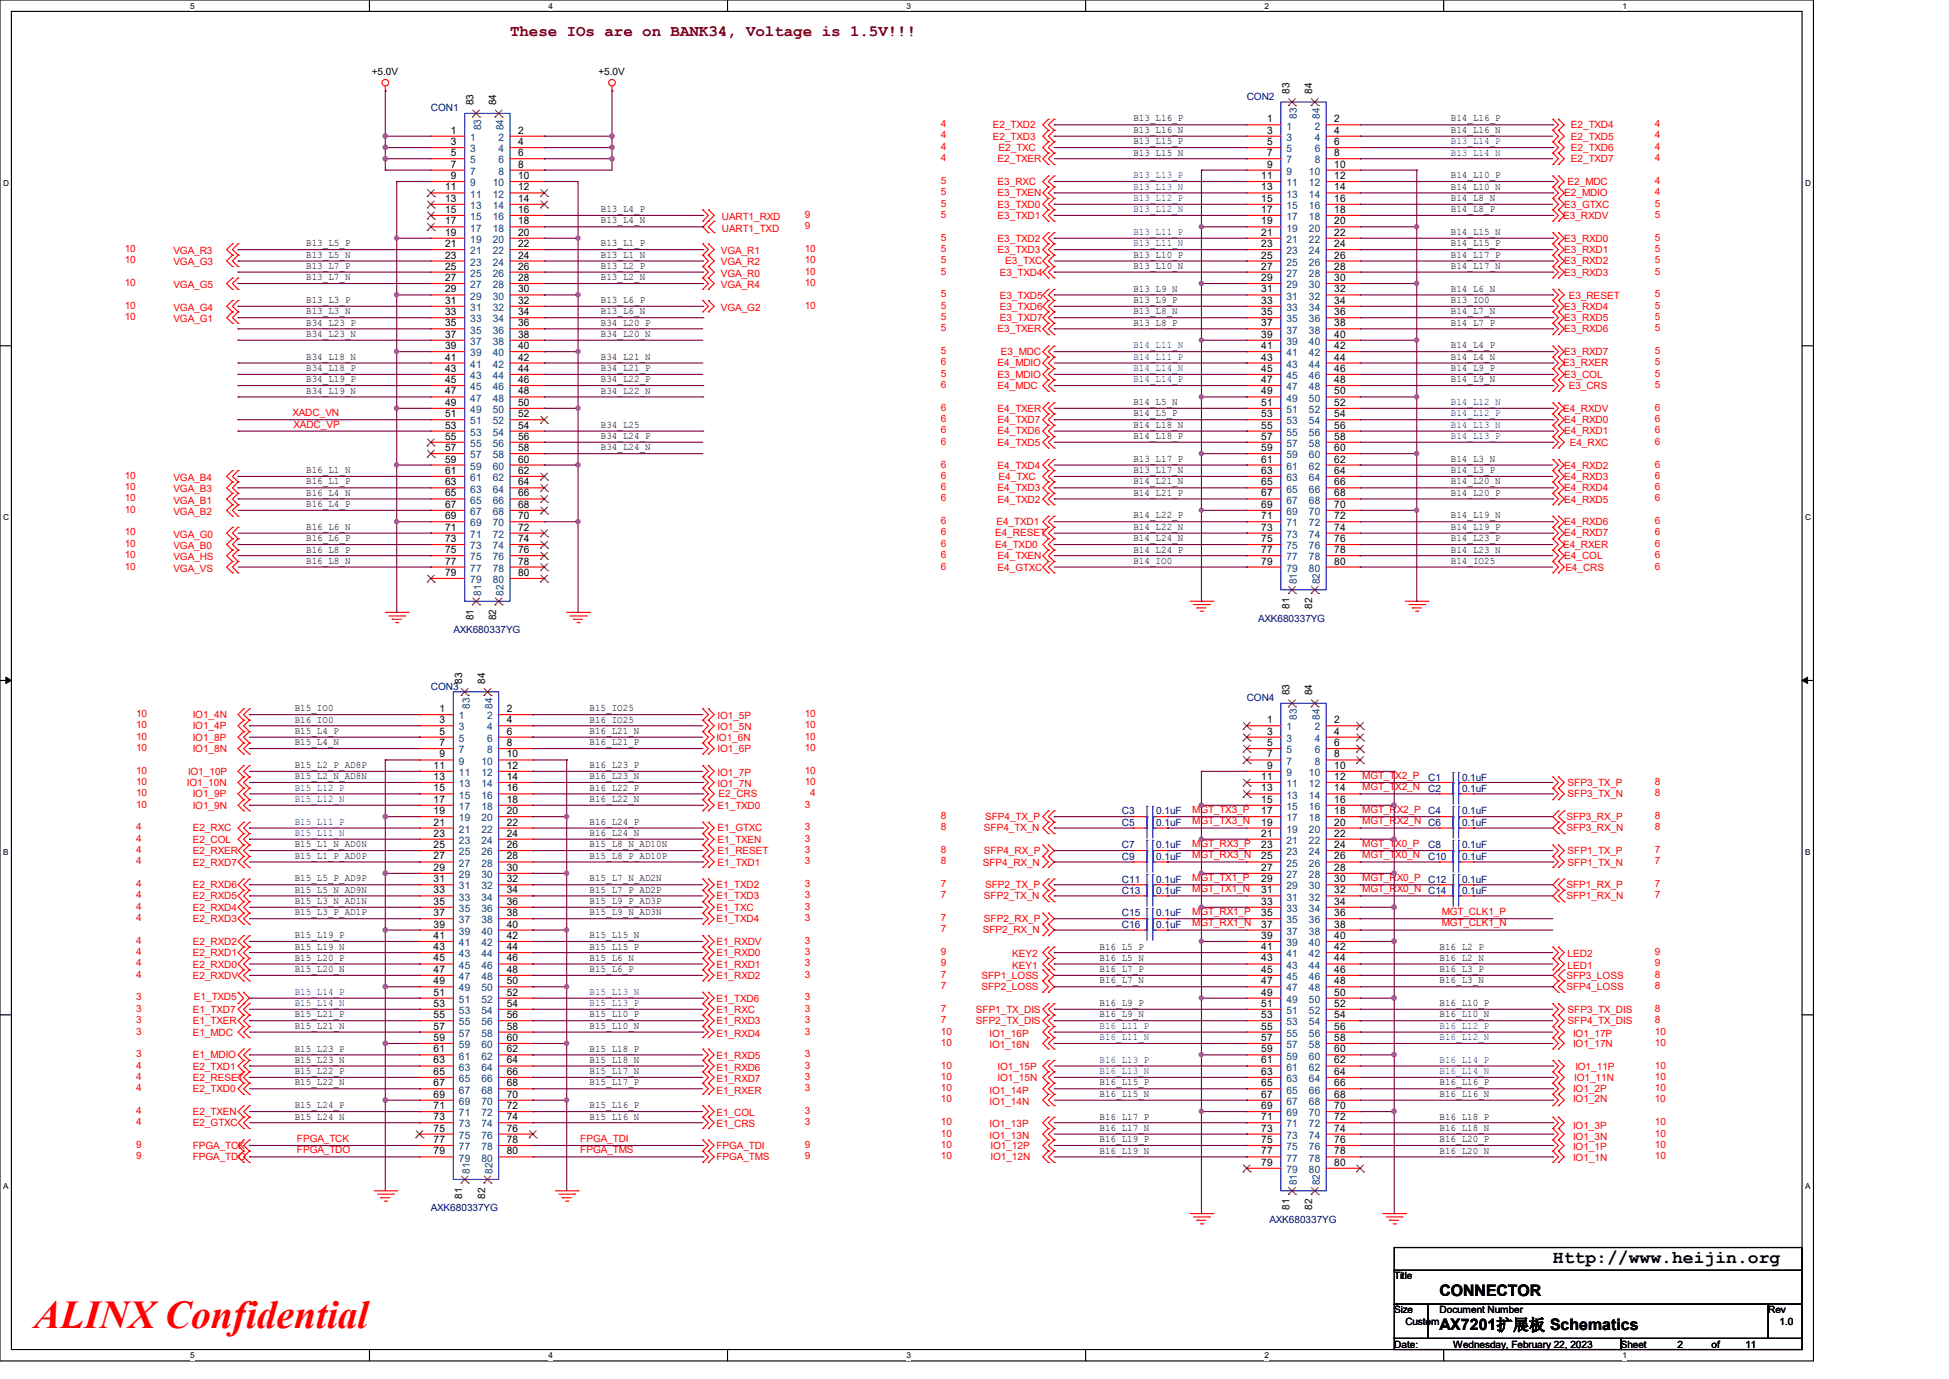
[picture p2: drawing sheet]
<svg xmlns="http://www.w3.org/2000/svg" width="297mm" height="210mm" viewBox="0 0 297 210" stroke-linecap="round" stroke-linejoin="round" font-family="sans-serif">
<defs><g id="words">
<text font-size="6" fill="#f00" x="5.2" y="202.3">ALINX Confidential</text>
<text font-size="2.8" x="236.6" y="192.3">Http://www.heijin.org</text>
<text font-size="2.4" fill="#800000" x="77.7" y="5.4">These IOs are on BANK34, Voltage is 1.5V!!!</text>
<g font-size="2.4">
<text x="219.4" y="197.4">CONNECTOR</text>
<text x="219.4" y="202.6">AX7201扩展板 Schematics</text>
</g>
<g font-size="1.6">
<text x="72.2" y="16" transform="rotate(-90 72.2 16)">83</text>
<text x="75.6" y="16" transform="rotate(-90 75.6 16)">84</text>
<text x="196.5" y="14.3" transform="rotate(-90 196.5 14.3)">83</text>
<text x="200" y="14.3" transform="rotate(-90 200 14.3)">84</text>
<text x="68.7" y="20.4">1</text>
<text x="68.7" y="22.1">3</text>
<text x="68.7" y="23.8">5</text>
<text x="79" y="20.4">2</text>
<text x="79" y="22.1">4</text>
<text x="79" y="23.8">6</text>
<text x="193.1" y="18.6">1</text>
<text x="193.1" y="20.4">3</text>
<text x="193.1" y="22.1">5</text>
<text x="193.1" y="23.8">7</text>
<text x="203.3" y="18.6">2</text>
<text x="203.3" y="20.4">4</text>
<text x="203.3" y="22.1">6</text>
<text x="203.3" y="23.8">8</text>
<text x="67.8" y="29">11</text>
<text x="68.7" y="25.5">7</text>
<text x="68.7" y="27.3">9</text>
<text x="79" y="25.5">8</text>
<text x="79" y="27.3">10</text>
<text x="79" y="29">12</text>
<text x="192.2" y="27.3">11</text>
<text x="192.2" y="29">13</text>
<text x="193.1" y="25.5">9</text>
<text x="203.3" y="25.5">10</text>
<text x="203.3" y="27.3">12</text>
<text x="203.3" y="29">14</text>
<text x="67.8" y="30.7">13</text>
<text x="67.8" y="32.4">15</text>
<text x="67.8" y="34.2">17</text>
<text x="67.8" y="35.9">19</text>
<text x="79" y="30.7">14</text>
<text x="79" y="32.4">16</text>
<text x="79" y="34.2">18</text>
<text x="79" y="35.9">20</text>
<text x="192.2" y="30.7">15</text>
<text x="192.2" y="32.4">17</text>
<text x="192.2" y="34.2">19</text>
<text x="192.2" y="35.9">21</text>
<text x="203.3" y="30.7">16</text>
<text x="203.3" y="32.4">18</text>
<text x="203.3" y="34.2">20</text>
<text x="203.3" y="35.9">22</text>
<text x="67.8" y="37.6">21</text>
<text x="67.8" y="39.4">23</text>
<text x="67.8" y="41.1">25</text>
<text x="79" y="37.6">22</text>
<text x="79" y="39.4">24</text>
<text x="79" y="41.1">26</text>
<text x="192.2" y="37.6">23</text>
<text x="192.2" y="39.4">25</text>
<text x="192.2" y="41.1">27</text>
<text x="203.3" y="37.6">24</text>
<text x="203.3" y="39.4">26</text>
<text x="203.3" y="41.1">28</text>
<text x="67.8" y="42.8">27</text>
<text x="67.8" y="44.5">29</text>
<text x="67.8" y="46.3">31</text>
<text x="79" y="42.8">28</text>
<text x="79" y="44.5">30</text>
<text x="79" y="46.3">32</text>
<text x="192.2" y="42.8">29</text>
<text x="192.2" y="44.5">31</text>
<text x="192.2" y="46.3">33</text>
<text x="203.3" y="42.8">30</text>
<text x="203.3" y="44.5">32</text>
<text x="203.3" y="46.3">34</text>
<text x="67.8" y="48">33</text>
<text x="67.8" y="49.7">35</text>
<text x="67.8" y="51.4">37</text>
<text x="67.8" y="53.2">39</text>
<text x="79" y="48">34</text>
<text x="79" y="49.7">36</text>
<text x="79" y="51.4">38</text>
<text x="79" y="53.2">40</text>
<text x="192.2" y="48">35</text>
<text x="192.2" y="49.7">37</text>
<text x="192.2" y="51.4">39</text>
<text x="192.2" y="53.2">41</text>
<text x="203.3" y="48">36</text>
<text x="203.3" y="49.7">38</text>
<text x="203.3" y="51.4">40</text>
<text x="203.3" y="53.2">42</text>
<text x="67.8" y="54.9">41</text>
<text x="67.8" y="56.6">43</text>
<text x="67.8" y="58.3">45</text>
<text x="79" y="54.9">42</text>
<text x="79" y="56.6">44</text>
<text x="79" y="58.3">46</text>
<text x="192.2" y="54.9">43</text>
<text x="192.2" y="56.6">45</text>
<text x="192.2" y="58.3">47</text>
<text x="203.3" y="54.9">44</text>
<text x="203.3" y="56.6">46</text>
<text x="203.3" y="58.3">48</text>
<text x="67.8" y="60.1">47</text>
<text x="67.8" y="61.8">49</text>
<text x="67.8" y="63.5">51</text>
<text x="67.8" y="65.3">53</text>
<text x="79" y="60.1">48</text>
<text x="79" y="61.8">50</text>
<text x="79" y="63.5">52</text>
<text x="79" y="65.3">54</text>
<text x="192.2" y="60.1">49</text>
<text x="192.2" y="61.8">51</text>
<text x="192.2" y="63.5">53</text>
<text x="192.2" y="65.3">55</text>
<text x="203.3" y="60.1">50</text>
<text x="203.3" y="61.8">52</text>
<text x="203.3" y="63.5">54</text>
<text x="203.3" y="65.3">56</text>
<text x="67.8" y="67">55</text>
<text x="67.8" y="68.7">57</text>
<text x="67.8" y="70.4">59</text>
<text x="79" y="67">56</text>
<text x="79" y="68.7">58</text>
<text x="79" y="70.4">60</text>
<text x="192.2" y="67">57</text>
<text x="192.2" y="68.7">59</text>
<text x="192.2" y="70.4">61</text>
<text x="203.3" y="67">58</text>
<text x="203.3" y="68.7">60</text>
<text x="203.3" y="70.4">62</text>
<text x="67.8" y="72.2">61</text>
<text x="67.8" y="73.9">63</text>
<text x="67.8" y="75.6">65</text>
<text x="67.8" y="77.3">67</text>
<text x="79" y="72.2">62</text>
<text x="79" y="73.9">64</text>
<text x="79" y="75.6">66</text>
<text x="79" y="77.3">68</text>
<text x="192.2" y="72.2">63</text>
<text x="192.2" y="73.9">65</text>
<text x="192.2" y="75.6">67</text>
<text x="192.2" y="77.3">69</text>
<text x="203.3" y="72.2">64</text>
<text x="203.3" y="73.9">66</text>
<text x="203.3" y="75.6">68</text>
<text x="203.3" y="77.3">70</text>
<text x="67.8" y="79.1">69</text>
<text x="67.8" y="80.8">71</text>
<text x="67.8" y="82.5">73</text>
<text x="79" y="79.1">70</text>
<text x="79" y="80.8">72</text>
<text x="79" y="82.5">74</text>
<text x="192.2" y="79.1">71</text>
<text x="192.2" y="80.8">73</text>
<text x="192.2" y="82.5">75</text>
<text x="203.3" y="79.1">72</text>
<text x="203.3" y="80.8">74</text>
<text x="203.3" y="82.5">76</text>
<text x="67.8" y="84.2">75</text>
<text x="67.8" y="86">77</text>
<text x="67.8" y="87.7">79</text>
<text x="79" y="84.2">76</text>
<text x="79" y="86">78</text>
<text x="79" y="87.7">80</text>
<text x="192.2" y="84.2">77</text>
<text x="192.2" y="86">79</text>
<text x="203.3" y="84.2">78</text>
<text x="203.3" y="86">80</text>
<text x="72.2" y="94.5" transform="rotate(-90 72.2 94.5)">81</text>
<text x="75.6" y="94.5" transform="rotate(-90 75.6 94.5)">82</text>
<text x="196.5" y="92.8" transform="rotate(-90 196.5 92.8)">81</text>
<text x="200" y="92.8" transform="rotate(-90 200 92.8)">82</text>
<text x="70.4" y="104.1" transform="rotate(-90 70.4 104.1)">83</text>
<text x="73.9" y="104.1" transform="rotate(-90 73.9 104.1)">84</text>
<text x="196.5" y="105.9" transform="rotate(-90 196.5 105.9)">83</text>
<text x="200" y="105.9" transform="rotate(-90 200 105.9)">84</text>
<text x="67" y="108.5">1</text>
<text x="67" y="110.1">3</text>
<text x="67" y="111.9">5</text>
<text x="67" y="113.6">7</text>
<text x="77.2" y="108.5">2</text>
<text x="77.2" y="110.1">4</text>
<text x="77.2" y="111.9">6</text>
<text x="77.2" y="113.6">8</text>
<text x="193.1" y="110.1">1</text>
<text x="193.1" y="111.9">3</text>
<text x="193.1" y="113.6">5</text>
<text x="203.3" y="110.1">2</text>
<text x="203.3" y="111.9">4</text>
<text x="203.3" y="113.6">6</text>
<text x="66.1" y="117.1">11</text>
<text x="66.1" y="118.8">13</text>
<text x="67" y="115.4">9</text>
<text x="77.2" y="115.4">10</text>
<text x="77.2" y="117.1">12</text>
<text x="77.2" y="118.8">14</text>
<text x="192.2" y="118.8">11</text>
<text x="193.1" y="115.4">7</text>
<text x="193.1" y="117.1">9</text>
<text x="203.3" y="115.4">8</text>
<text x="203.3" y="117.1">10</text>
<text x="203.3" y="118.8">12</text>
<text x="66.1" y="120.5">15</text>
<text x="66.1" y="122.3">17</text>
<text x="66.1" y="124">19</text>
<text x="66.1" y="125.7">21</text>
<text x="77.2" y="120.5">16</text>
<text x="77.2" y="122.3">18</text>
<text x="77.2" y="124">20</text>
<text x="77.2" y="125.7">22</text>
<text x="192.2" y="120.5">13</text>
<text x="192.2" y="122.3">15</text>
<text x="192.2" y="124">17</text>
<text x="192.2" y="125.7">19</text>
<text x="203.3" y="120.5">14</text>
<text x="203.3" y="122.3">16</text>
<text x="203.3" y="124">18</text>
<text x="203.3" y="125.7">20</text>
<text x="66.1" y="127.4">23</text>
<text x="66.1" y="129.2">25</text>
<text x="66.1" y="130.9">27</text>
<text x="77.2" y="127.4">24</text>
<text x="77.2" y="129.2">26</text>
<text x="77.2" y="130.9">28</text>
<text x="192.2" y="127.4">21</text>
<text x="192.2" y="129.2">23</text>
<text x="192.2" y="130.9">25</text>
<text x="203.3" y="127.4">22</text>
<text x="203.3" y="129.2">24</text>
<text x="203.3" y="130.9">26</text>
<text x="66.1" y="132.6">29</text>
<text x="66.1" y="134.4">31</text>
<text x="66.1" y="136.1">33</text>
<text x="66.1" y="137.8">35</text>
<text x="77.2" y="132.6">30</text>
<text x="77.2" y="134.4">32</text>
<text x="77.2" y="136.1">34</text>
<text x="77.2" y="137.8">36</text>
<text x="192.2" y="132.6">27</text>
<text x="192.2" y="134.4">29</text>
<text x="192.2" y="136.1">31</text>
<text x="192.2" y="137.8">33</text>
<text x="203.3" y="132.6">28</text>
<text x="203.3" y="134.4">30</text>
<text x="203.3" y="136.1">32</text>
<text x="203.3" y="137.8">34</text>
<text x="66.1" y="139.5">37</text>
<text x="66.1" y="141.3">39</text>
<text x="66.1" y="143">41</text>
<text x="77.2" y="139.5">38</text>
<text x="77.2" y="141.3">40</text>
<text x="77.2" y="143">42</text>
<text x="192.2" y="139.5">35</text>
<text x="192.2" y="141.3">37</text>
<text x="192.2" y="143">39</text>
<text x="203.3" y="139.5">36</text>
<text x="203.3" y="141.3">38</text>
<text x="203.3" y="143">40</text>
<text x="66.1" y="144.7">43</text>
<text x="66.1" y="146.4">45</text>
<text x="66.1" y="148.2">47</text>
<text x="66.1" y="149.9">49</text>
<text x="77.2" y="144.7">44</text>
<text x="77.2" y="146.4">46</text>
<text x="77.2" y="148.2">48</text>
<text x="77.2" y="149.9">50</text>
<text x="192.2" y="144.7">41</text>
<text x="192.2" y="146.4">43</text>
<text x="192.2" y="148.2">45</text>
<text x="192.2" y="149.9">47</text>
<text x="203.3" y="144.7">42</text>
<text x="203.3" y="146.4">44</text>
<text x="203.3" y="148.2">46</text>
<text x="203.3" y="149.9">48</text>
<text x="66.1" y="151.6">51</text>
<text x="66.1" y="153.3">53</text>
<text x="66.1" y="155.1">55</text>
<text x="77.2" y="151.6">52</text>
<text x="77.2" y="153.3">54</text>
<text x="77.2" y="155.1">56</text>
<text x="192.2" y="151.6">49</text>
<text x="192.2" y="153.3">51</text>
<text x="192.2" y="155.1">53</text>
<text x="203.3" y="151.6">50</text>
<text x="203.3" y="153.3">52</text>
<text x="203.3" y="155.1">54</text>
<text x="66.1" y="156.8">57</text>
<text x="66.1" y="158.5">59</text>
<text x="66.1" y="160.3">61</text>
<text x="66.1" y="162">63</text>
<text x="77.2" y="156.8">58</text>
<text x="77.2" y="158.5">60</text>
<text x="77.2" y="160.3">62</text>
<text x="77.2" y="162">64</text>
<text x="192.2" y="156.8">55</text>
<text x="192.2" y="158.5">57</text>
<text x="192.2" y="160.3">59</text>
<text x="192.2" y="162">61</text>
<text x="203.3" y="156.8">56</text>
<text x="203.3" y="158.5">58</text>
<text x="203.3" y="160.3">60</text>
<text x="203.3" y="162">62</text>
<text x="66.1" y="163.7">65</text>
<text x="66.1" y="165.4">67</text>
<text x="66.1" y="167.2">69</text>
<text x="77.2" y="163.7">66</text>
<text x="77.2" y="165.4">68</text>
<text x="77.2" y="167.2">70</text>
<text x="192.2" y="163.7">63</text>
<text x="192.2" y="165.4">65</text>
<text x="192.2" y="167.2">67</text>
<text x="203.3" y="163.7">64</text>
<text x="203.3" y="165.4">66</text>
<text x="203.3" y="167.2">68</text>
<text x="66.1" y="168.9">71</text>
<text x="66.1" y="170.6">73</text>
<text x="66.1" y="172.3">75</text>
<text x="77.2" y="168.9">72</text>
<text x="77.2" y="170.6">74</text>
<text x="77.2" y="172.3">76</text>
<text x="192.2" y="168.9">69</text>
<text x="192.2" y="170.6">71</text>
<text x="192.2" y="172.3">73</text>
<text x="203.3" y="168.9">70</text>
<text x="203.3" y="170.6">72</text>
<text x="203.3" y="172.3">74</text>
<text x="66.1" y="174.1">77</text>
<text x="66.1" y="175.8">79</text>
<text x="77.2" y="174.1">78</text>
<text x="77.2" y="175.8">80</text>
<text x="192.2" y="174.1">75</text>
<text x="192.2" y="175.8">77</text>
<text x="192.2" y="177.5">79</text>
<text x="203.3" y="174.1">76</text>
<text x="203.3" y="175.8">78</text>
<text x="203.3" y="177.5">80</text>
<text x="70.4" y="182.5" transform="rotate(-90 70.4 182.5)">81</text>
<text x="73.9" y="182.5" transform="rotate(-90 73.9 182.5)">82</text>
<text x="196.5" y="184.3" transform="rotate(-90 196.5 184.3)">81</text>
<text x="200" y="184.3" transform="rotate(-90 200 184.3)">82</text>
</g>
<g font-size="1.6" fill="#004080">
<text x="71.7" y="21.5">1</text>
<text x="71.7" y="23.2">3</text>
<text x="73.3" y="19.8" transform="rotate(-90 73.3 19.8)">83</text>
<text x="76" y="21.5">2</text>
<text x="76" y="23.2">4</text>
<text x="76.7" y="19.8" transform="rotate(-90 76.7 19.8)">84</text>
<text x="196" y="19.7">1</text>
<text x="196" y="21.5">3</text>
<text x="196" y="23.2">5</text>
<text x="197.6" y="18.1" transform="rotate(-90 197.6 18.1)">83</text>
<text x="200.4" y="19.7">2</text>
<text x="200.4" y="21.5">4</text>
<text x="200.4" y="23.2">6</text>
<text x="201.1" y="18.1" transform="rotate(-90 201.1 18.1)">84</text>
<text x="71.7" y="24.9">5</text>
<text x="71.7" y="26.6">7</text>
<text x="71.7" y="28.4">9</text>
<text x="75.1" y="28.4">10</text>
<text x="76" y="24.9">6</text>
<text x="76" y="26.6">8</text>
<text x="196" y="24.9">7</text>
<text x="196" y="26.6">9</text>
<text x="196" y="28.4">11</text>
<text x="199.5" y="26.6">10</text>
<text x="199.5" y="28.4">12</text>
<text x="200.4" y="24.9">8</text>
<text x="71.7" y="30.1">11</text>
<text x="71.7" y="31.8">13</text>
<text x="71.7" y="33.5">15</text>
<text x="71.7" y="35.3">17</text>
<text x="75.1" y="30.1">12</text>
<text x="75.1" y="31.8">14</text>
<text x="75.1" y="33.5">16</text>
<text x="75.1" y="35.3">18</text>
<text x="196" y="30.1">13</text>
<text x="196" y="31.8">15</text>
<text x="196" y="33.5">17</text>
<text x="196" y="35.3">19</text>
<text x="199.5" y="30.1">14</text>
<text x="199.5" y="31.8">16</text>
<text x="199.5" y="33.5">18</text>
<text x="199.5" y="35.3">20</text>
<text x="71.7" y="37">19</text>
<text x="71.7" y="38.7">21</text>
<text x="71.7" y="40.5">23</text>
<text x="75.1" y="37">20</text>
<text x="75.1" y="38.7">22</text>
<text x="75.1" y="40.5">24</text>
<text x="196" y="37">21</text>
<text x="196" y="38.7">23</text>
<text x="196" y="40.5">25</text>
<text x="199.5" y="37">22</text>
<text x="199.5" y="38.7">24</text>
<text x="199.5" y="40.5">26</text>
<text x="71.7" y="42.2">25</text>
<text x="71.7" y="43.9">27</text>
<text x="71.7" y="45.6">29</text>
<text x="71.7" y="47.4">31</text>
<text x="75.1" y="42.2">26</text>
<text x="75.1" y="43.9">28</text>
<text x="75.1" y="45.6">30</text>
<text x="75.1" y="47.4">32</text>
<text x="196" y="42.2">27</text>
<text x="196" y="43.9">29</text>
<text x="196" y="45.6">31</text>
<text x="196" y="47.4">33</text>
<text x="199.5" y="42.2">28</text>
<text x="199.5" y="43.9">30</text>
<text x="199.5" y="45.6">32</text>
<text x="199.5" y="47.4">34</text>
<text x="71.7" y="49.1">33</text>
<text x="71.7" y="50.8">35</text>
<text x="71.7" y="52.5">37</text>
<text x="75.1" y="49.1">34</text>
<text x="75.1" y="50.8">36</text>
<text x="75.1" y="52.5">38</text>
<text x="196" y="49.1">35</text>
<text x="196" y="50.8">37</text>
<text x="196" y="52.5">39</text>
<text x="199.5" y="49.1">36</text>
<text x="199.5" y="50.8">38</text>
<text x="199.5" y="52.5">40</text>
<text x="71.7" y="54.3">39</text>
<text x="71.7" y="56">41</text>
<text x="71.7" y="57.7">43</text>
<text x="71.7" y="59.4">45</text>
<text x="75.1" y="54.3">40</text>
<text x="75.1" y="56">42</text>
<text x="75.1" y="57.7">44</text>
<text x="75.1" y="59.4">46</text>
<text x="196" y="54.3">41</text>
<text x="196" y="56">43</text>
<text x="196" y="57.7">45</text>
<text x="196" y="59.4">47</text>
<text x="199.5" y="54.3">42</text>
<text x="199.5" y="56">44</text>
<text x="199.5" y="57.7">46</text>
<text x="199.5" y="59.4">48</text>
<text x="71.7" y="61.2">47</text>
<text x="71.7" y="62.9">49</text>
<text x="71.7" y="64.6">51</text>
<text x="75.1" y="61.2">48</text>
<text x="75.1" y="62.9">50</text>
<text x="75.1" y="64.6">52</text>
<text x="196" y="61.2">49</text>
<text x="196" y="62.9">51</text>
<text x="196" y="64.6">53</text>
<text x="199.5" y="61.2">50</text>
<text x="199.5" y="62.9">52</text>
<text x="199.5" y="64.6">54</text>
<text x="71.7" y="66.4">53</text>
<text x="71.7" y="68.1">55</text>
<text x="71.7" y="69.8">57</text>
<text x="71.7" y="71.5">59</text>
<text x="75.1" y="66.4">54</text>
<text x="75.1" y="68.1">56</text>
<text x="75.1" y="69.8">58</text>
<text x="75.1" y="71.5">60</text>
<text x="196" y="66.4">55</text>
<text x="196" y="68.1">57</text>
<text x="196" y="69.8">59</text>
<text x="196" y="71.5">61</text>
<text x="199.5" y="66.4">56</text>
<text x="199.5" y="68.1">58</text>
<text x="199.5" y="69.8">60</text>
<text x="199.5" y="71.5">62</text>
<text x="71.7" y="73.3">61</text>
<text x="71.7" y="75">63</text>
<text x="71.7" y="76.7">65</text>
<text x="75.1" y="73.3">62</text>
<text x="75.1" y="75">64</text>
<text x="75.1" y="76.7">66</text>
<text x="196" y="73.3">63</text>
<text x="196" y="75">65</text>
<text x="196" y="76.7">67</text>
<text x="199.5" y="73.3">64</text>
<text x="199.5" y="75">66</text>
<text x="199.5" y="76.7">68</text>
<text x="71.7" y="78.4">67</text>
<text x="71.7" y="80.2">69</text>
<text x="71.7" y="81.9">71</text>
<text x="71.7" y="83.6">73</text>
<text x="75.1" y="78.4">68</text>
<text x="75.1" y="80.2">70</text>
<text x="75.1" y="81.9">72</text>
<text x="75.1" y="83.6">74</text>
<text x="196" y="78.4">69</text>
<text x="196" y="80.2">71</text>
<text x="196" y="81.9">73</text>
<text x="196" y="83.6">75</text>
<text x="199.5" y="78.4">70</text>
<text x="199.5" y="80.2">72</text>
<text x="199.5" y="81.9">74</text>
<text x="199.5" y="83.6">76</text>
<text x="71.7" y="85.3">75</text>
<text x="71.7" y="87.1">77</text>
<text x="71.7" y="88.8">79</text>
<text x="75.1" y="85.3">76</text>
<text x="75.1" y="87.1">78</text>
<text x="75.1" y="88.8">80</text>
<text x="196" y="85.3">77</text>
<text x="196" y="87.1">79</text>
<text x="197.6" y="89" transform="rotate(-90 197.6 89)">81</text>
<text x="199.5" y="85.3">78</text>
<text x="199.5" y="87.1">80</text>
<text x="201.1" y="89" transform="rotate(-90 201.1 89)">82</text>
<text x="73.3" y="90.7" transform="rotate(-90 73.3 90.7)">81</text>
<text x="76.7" y="90.7" transform="rotate(-90 76.7 90.7)">82</text>
<text x="71.6" y="107.9" transform="rotate(-90 71.6 107.9)">83</text>
<text x="75.1" y="107.9" transform="rotate(-90 75.1 107.9)">84</text>
<text x="69.9" y="109.6">1</text>
<text x="69.9" y="111.2">3</text>
<text x="69.9" y="113">5</text>
<text x="74.3" y="109.6">2</text>
<text x="74.3" y="111.2">4</text>
<text x="74.3" y="113">6</text>
<text x="196" y="111.2">1</text>
<text x="196" y="113">3</text>
<text x="197.6" y="109.6" transform="rotate(-90 197.6 109.6)">83</text>
<text x="200.4" y="111.2">2</text>
<text x="200.4" y="113">4</text>
<text x="201.1" y="109.6" transform="rotate(-90 201.1 109.6)">84</text>
<text x="69.9" y="114.7">7</text>
<text x="69.9" y="116.5">9</text>
<text x="69.9" y="118.2">11</text>
<text x="69.9" y="119.9">13</text>
<text x="73.4" y="116.5">10</text>
<text x="73.4" y="118.2">12</text>
<text x="73.4" y="119.9">14</text>
<text x="74.3" y="114.7">8</text>
<text x="196" y="114.7">5</text>
<text x="196" y="116.5">7</text>
<text x="196" y="118.2">9</text>
<text x="196" y="119.9">11</text>
<text x="199.5" y="118.2">10</text>
<text x="199.5" y="119.9">12</text>
<text x="200.4" y="114.7">6</text>
<text x="200.4" y="116.5">8</text>
<text x="69.9" y="121.6">15</text>
<text x="69.9" y="123.4">17</text>
<text x="69.9" y="125.1">19</text>
<text x="73.4" y="121.6">16</text>
<text x="73.4" y="123.4">18</text>
<text x="73.4" y="125.1">20</text>
<text x="196" y="121.6">13</text>
<text x="196" y="123.4">15</text>
<text x="196" y="125.1">17</text>
<text x="199.5" y="121.6">14</text>
<text x="199.5" y="123.4">16</text>
<text x="199.5" y="125.1">18</text>
<text x="69.9" y="126.8">21</text>
<text x="69.9" y="128.5">23</text>
<text x="69.9" y="130.3">25</text>
<text x="69.9" y="132">27</text>
<text x="73.4" y="126.8">22</text>
<text x="73.4" y="128.5">24</text>
<text x="73.4" y="130.3">26</text>
<text x="73.4" y="132">28</text>
<text x="196" y="126.8">19</text>
<text x="196" y="128.5">21</text>
<text x="196" y="130.3">23</text>
<text x="196" y="132">25</text>
<text x="199.5" y="126.8">20</text>
<text x="199.5" y="128.5">22</text>
<text x="199.5" y="130.3">24</text>
<text x="199.5" y="132">26</text>
<text x="69.9" y="133.7">29</text>
<text x="69.9" y="135.5">31</text>
<text x="69.9" y="137.2">33</text>
<text x="73.4" y="133.7">30</text>
<text x="73.4" y="135.5">32</text>
<text x="73.4" y="137.2">34</text>
<text x="196" y="133.7">27</text>
<text x="196" y="135.5">29</text>
<text x="196" y="137.2">31</text>
<text x="199.5" y="133.7">28</text>
<text x="199.5" y="135.5">30</text>
<text x="199.5" y="137.2">32</text>
<text x="69.9" y="138.9">35</text>
<text x="69.9" y="140.6">37</text>
<text x="69.9" y="142.4">39</text>
<text x="73.4" y="138.9">36</text>
<text x="73.4" y="140.6">38</text>
<text x="73.4" y="142.4">40</text>
<text x="196" y="138.9">33</text>
<text x="196" y="140.6">35</text>
<text x="196" y="142.4">37</text>
<text x="199.5" y="138.9">34</text>
<text x="199.5" y="140.6">36</text>
<text x="199.5" y="142.4">38</text>
<text x="69.9" y="144.1">41</text>
<text x="69.9" y="145.8">43</text>
<text x="69.9" y="147.5">45</text>
<text x="69.9" y="149.3">47</text>
<text x="73.4" y="144.1">42</text>
<text x="73.4" y="145.8">44</text>
<text x="73.4" y="147.5">46</text>
<text x="73.4" y="149.3">48</text>
<text x="196" y="144.1">39</text>
<text x="196" y="145.8">41</text>
<text x="196" y="147.5">43</text>
<text x="196" y="149.3">45</text>
<text x="199.5" y="144.1">40</text>
<text x="199.5" y="145.8">42</text>
<text x="199.5" y="147.5">44</text>
<text x="199.5" y="149.3">46</text>
<text x="69.9" y="151">49</text>
<text x="69.9" y="152.7">51</text>
<text x="69.9" y="154.4">53</text>
<text x="73.4" y="151">50</text>
<text x="73.4" y="152.7">52</text>
<text x="73.4" y="154.4">54</text>
<text x="196" y="151">47</text>
<text x="196" y="152.7">49</text>
<text x="196" y="154.4">51</text>
<text x="199.5" y="151">48</text>
<text x="199.5" y="152.7">50</text>
<text x="199.5" y="154.4">52</text>
<text x="69.9" y="156.2">55</text>
<text x="69.9" y="157.9">57</text>
<text x="69.9" y="159.6">59</text>
<text x="69.9" y="161.4">61</text>
<text x="73.4" y="156.2">56</text>
<text x="73.4" y="157.9">58</text>
<text x="73.4" y="159.6">60</text>
<text x="73.4" y="161.4">62</text>
<text x="196" y="156.2">53</text>
<text x="196" y="157.9">55</text>
<text x="196" y="159.6">57</text>
<text x="196" y="161.4">59</text>
<text x="199.5" y="156.2">54</text>
<text x="199.5" y="157.9">56</text>
<text x="199.5" y="159.6">58</text>
<text x="199.5" y="161.4">60</text>
<text x="69.9" y="163.1">63</text>
<text x="69.9" y="164.8">65</text>
<text x="69.9" y="166.5">67</text>
<text x="73.4" y="163.1">64</text>
<text x="73.4" y="164.8">66</text>
<text x="73.4" y="166.5">68</text>
<text x="196" y="163.1">61</text>
<text x="196" y="164.8">63</text>
<text x="196" y="166.5">65</text>
<text x="199.5" y="163.1">62</text>
<text x="199.5" y="164.8">64</text>
<text x="199.5" y="166.5">66</text>
<text x="69.9" y="168.3">69</text>
<text x="69.9" y="170">71</text>
<text x="69.9" y="171.7">73</text>
<text x="69.9" y="173.4">75</text>
<text x="73.4" y="168.3">70</text>
<text x="73.4" y="170">72</text>
<text x="73.4" y="171.7">74</text>
<text x="73.4" y="173.4">76</text>
<text x="196" y="168.3">67</text>
<text x="196" y="170">69</text>
<text x="196" y="171.7">71</text>
<text x="196" y="173.4">73</text>
<text x="199.5" y="168.3">68</text>
<text x="199.5" y="170">70</text>
<text x="199.5" y="171.7">72</text>
<text x="199.5" y="173.4">74</text>
<text x="69.9" y="175.2">77</text>
<text x="69.9" y="176.9">79</text>
<text x="71.6" y="178.8" transform="rotate(-90 71.6 178.8)">81</text>
<text x="73.4" y="175.2">78</text>
<text x="73.4" y="176.9">80</text>
<text x="75.1" y="178.8" transform="rotate(-90 75.1 178.8)">82</text>
<text x="196" y="175.2">75</text>
<text x="196" y="176.9">77</text>
<text x="196" y="178.6">79</text>
<text x="199.5" y="175.2">76</text>
<text x="199.5" y="176.9">78</text>
<text x="199.5" y="178.6">80</text>
<text x="197.6" y="180.5" transform="rotate(-90 197.6 180.5)">81</text>
<text x="201.1" y="180.5" transform="rotate(-90 201.1 180.5)">82</text>
</g>
<g font-size="1.5">
<text x="56.6" y="11.4">+5.0V</text>
<text x="91.2" y="11.4">+5.0V</text>
<text x="172.7" y="18.5">B13_L16_P</text>
<text x="172.7" y="20.2">B13_L16_N</text>
<text x="172.7" y="22">B13_L15_P</text>
<text x="172.7" y="23.7">B13_L15_N</text>
<text x="221.1" y="18.5">B14_L16_P</text>
<text x="221.1" y="20.2">B14_L16_N</text>
<text x="221.1" y="27.1">B14_L10_P</text>
<text x="221.1" y="28.9">B14_L10_N</text>
<text x="91.6" y="32.3">B13_L4_P</text>
<text x="91.6" y="34">B13_L4_N</text>
<text x="221.1" y="30.6">B14_L8_N</text>
<text x="221.1" y="32.3">B14_L8_P</text>
<text x="221.1" y="35.8">B14_L15_N</text>
<text x="46.7" y="37.5">B13_L5_P</text>
<text x="46.7" y="39.2">B13_L5_N</text>
<text x="46.7" y="41">B13_L7_P</text>
<text x="91.6" y="37.5">B13_L1_P</text>
<text x="91.6" y="39.2">B13_L1_N</text>
<text x="91.6" y="41">B13_L2_P</text>
<text x="172.7" y="39.2">B13_L10_P</text>
<text x="172.7" y="41">B13_L10_N</text>
<text x="221.1" y="37.5">B14_L15_P</text>
<text x="221.1" y="39.2">B14_L17_P</text>
<text x="221.1" y="41">B14_L17_N</text>
<text x="46.7" y="42.7">B13_L7_N</text>
<text x="46.7" y="46.1">B13_L3_P</text>
<text x="46.7" y="47.9">B13_L3_N</text>
<text x="91.6" y="42.7">B13_L2_N</text>
<text x="91.6" y="46.1">B13_L6_P</text>
<text x="91.6" y="47.9">B13_L6_N</text>
<text x="172.7" y="44.4">B13_L9_N</text>
<text x="172.7" y="46.1">B13_L9_P</text>
<text x="172.7" y="47.9">B13_L8_N</text>
<text x="221.1" y="44.4">B14_L6_N</text>
<text x="221.1" y="46.1">B13_IO0</text>
<text x="221.1" y="47.9">B14_L7_N</text>
<text x="46.7" y="49.6">B34_L23_P</text>
<text x="46.7" y="51.3">B34_L23_N</text>
<text x="91.6" y="49.6">B34_L20_P</text>
<text x="91.6" y="51.3">B34_L20_N</text>
<text x="172.7" y="49.6">B13_L8_P</text>
<text x="221.1" y="49.6">B14_L7_P</text>
<text x="221.1" y="53">B14_L4_P</text>
<text x="46.7" y="54.8">B34_L18_N</text>
<text x="46.7" y="56.5">B34_L18_P</text>
<text x="46.7" y="58.2">B34_L19_P</text>
<text x="46.7" y="59.9">B34_L19_N</text>
<text x="91.6" y="54.8">B34_L21_N</text>
<text x="91.6" y="56.5">B34_L21_P</text>
<text x="91.6" y="58.2">B34_L22_P</text>
<text x="91.6" y="59.9">B34_L22_N</text>
<text x="221.1" y="54.8">B14_L4_N</text>
<text x="221.1" y="56.5">B14_L9_P</text>
<text x="221.1" y="58.2">B14_L9_N</text>
<text x="91.6" y="65.2">B34_L25</text>
<text x="172.7" y="61.7">B14_L5_N</text>
<text x="172.7" y="63.4">B14_L5_P</text>
<text x="172.7" y="65.2">B14_L18_N</text>
<text x="91.6" y="66.9">B34_L24_P</text>
<text x="91.6" y="68.6">B34_L24_N</text>
<text x="172.7" y="66.9">B14_L18_P</text>
<text x="172.7" y="70.3">B13_L17_P</text>
<text x="221.1" y="70.3">B14_L3_N</text>
<text x="46.7" y="72.1">B16_L1_N</text>
<text x="46.7" y="73.8">B16_L1_P</text>
<text x="46.7" y="75.5">B16_L4_N</text>
<text x="46.7" y="77.2">B16_L4_P</text>
<text x="172.7" y="72.1">B13_L17_N</text>
<text x="172.7" y="73.8">B14_L21_N</text>
<text x="172.7" y="75.5">B14_L21_P</text>
<text x="221.1" y="72.1">B14_L3_P</text>
<text x="221.1" y="73.8">B14_L20_N</text>
<text x="221.1" y="75.5">B14_L20_P</text>
<text x="46.7" y="80.7">B16_L6_N</text>
<text x="46.7" y="82.4">B16_L6_P</text>
<text x="172.7" y="79">B14_L22_P</text>
<text x="172.7" y="80.7">B14_L22_N</text>
<text x="172.7" y="82.4">B14_L24_N</text>
<text x="221.1" y="79">B14_L19_N</text>
<text x="221.1" y="80.7">B14_L19_P</text>
<text x="221.1" y="82.4">B14_L23_P</text>
<text x="46.7" y="84.2">B16_L8_P</text>
<text x="46.7" y="85.9">B16_L8_N</text>
<text x="172.7" y="84.2">B14_L24_P</text>
<text x="172.7" y="85.9">B14_IO0</text>
<text x="221.1" y="84.2">B14_L23_N</text>
<text x="221.1" y="85.9">B14_IO25</text>
<text x="44.9" y="108.3">B15_IO0</text>
<text x="44.9" y="110.1">B16_IO0</text>
<text x="44.9" y="111.8">B15_L4_P</text>
<text x="44.9" y="113.5">B15_L4_N</text>
<text x="89.8" y="108.3">B15_IO25</text>
<text x="89.8" y="110.1">B16_IO25</text>
<text x="89.8" y="111.8">B16_L21_N</text>
<text x="89.8" y="113.5">B16_L21_P</text>
<text x="44.9" y="117">B15_L2_P_AD8P</text>
<text x="44.9" y="118.7">B15_L2_N_AD8N</text>
<text x="89.8" y="117">B16_L23_P</text>
<text x="89.8" y="118.7">B16_L23_N</text>
<text x="89.8" y="120.4">B16_L22_P</text>
<text x="89.8" y="122.1">B16_L22_N</text>
<text x="89.8" y="125.6">B16_L24_P</text>
<text x="44.9" y="129">B15_L1_N_AD0N</text>
<text x="44.9" y="130.8">B15_L1_P_AD0P</text>
<text x="89.8" y="127.3">B16_L24_N</text>
<text x="89.8" y="129">B15_L8_N_AD10N</text>
<text x="89.8" y="130.8">B15_L8_P_AD10P</text>
<text x="44.9" y="134.2">B15_L5_P_AD9P</text>
<text x="44.9" y="136">B15_L5_N_AD9N</text>
<text x="44.9" y="137.7">B15_L3_N_AD1N</text>
<text x="89.8" y="134.2">B15_L7_N_AD2N</text>
<text x="89.8" y="136">B15_L7_P_AD2P</text>
<text x="89.8" y="137.7">B15_L9_P_AD3P</text>
<text x="44.9" y="139.4">B15_L3_P_AD1P</text>
<text x="44.9" y="142.9">B15_L19_P</text>
<text x="89.8" y="139.4">B15_L9_N_AD3N</text>
<text x="89.8" y="142.9">B15_L15_N</text>
<text x="44.9" y="144.6">B15_L19_N</text>
<text x="44.9" y="146.3">B15_L20_P</text>
<text x="44.9" y="148">B15_L20_N</text>
<text x="89.8" y="146.3">B15_L6_N</text>
<text x="89.8" y="148">B15_L6_P</text>
<text x="89.8" y="144.6">B15_L15_P</text>
<text x="167.6" y="144.6">B16_L5_P</text>
<text x="167.6" y="149.8">B16_L7_N</text>
<text x="167.6" y="146.3">B16_L5_N</text>
<text x="167.6" y="148">B16_L7_P</text>
<text x="219.4" y="144.6">B16_L2_P</text>
<text x="219.4" y="149.8">B16_L3_N</text>
<text x="219.4" y="146.3">B16_L2_N</text>
<text x="219.4" y="148">B16_L3_P</text>
<text x="44.9" y="154.9">B15_L21_P</text>
<text x="89.8" y="154.9">B15_L10_P</text>
<text x="167.6" y="153.2">B16_L9_P</text>
<text x="167.6" y="154.9">B16_L9_N</text>
<text x="219.4" y="153.2">B16_L10_P</text>
<text x="219.4" y="154.9">B16_L10_N</text>
<text x="44.9" y="156.7">B15_L21_N</text>
<text x="44.9" y="160.1">B15_L23_P</text>
<text x="44.9" y="161.9">B15_L23_N</text>
<text x="89.8" y="156.7">B15_L10_N</text>
<text x="89.8" y="160.1">B15_L18_P</text>
<text x="89.8" y="161.9">B15_L18_N</text>
<text x="44.9" y="163.6">B15_L22_P</text>
<text x="44.9" y="165.3">B15_L22_N</text>
<text x="89.8" y="163.6">B15_L17_N</text>
<text x="89.8" y="165.3">B15_L17_P</text>
<text x="167.6" y="167">B16_L15_N</text>
<text x="167.6" y="165.3">B16_L15_P</text>
<text x="219.4" y="167">B16_L16_N</text>
<text x="219.4" y="165.3">B16_L16_P</text>
<text x="44.9" y="168.8">B15_L24_P</text>
<text x="44.9" y="170.5">B15_L24_N</text>
<text x="89.8" y="168.8">B15_L16_P</text>
<text x="89.8" y="170.5">B15_L16_N</text>
<text x="167.6" y="170.5">B16_L17_P</text>
<text x="167.6" y="172.2">B16_L17_N</text>
<text x="167.6" y="173.9">B16_L19_P</text>
<text x="219.4" y="170.5">B16_L18_P</text>
<text x="219.4" y="172.2">B16_L18_N</text>
<text x="219.4" y="173.9">B16_L20_P</text>
<text x="167.6" y="175.7">B16_L19_N</text>
<text x="219.4" y="175.7">B16_L20_N</text>
<text x="212.5" y="194.9">Title</text>
<text x="212.5" y="200">Size</text>
<text x="214.2" y="201.8">Custom</text>
<text x="219.4" y="200">Document Number</text>
<text x="269.4" y="200">Rev</text>
<text x="271.2" y="201.8">1.0</text>
<text x="212.5" y="205.2">Date:</text>
<text x="221.4" y="205.2">Wednesday, February 22, 2023</text>
<text x="247" y="205.2">Sheet</text>
<text x="255.6" y="205.2">2</text>
<text x="260.8" y="205.2">of</text>
<text x="266" y="205.2">11</text>
</g>
<g font-size="1.5" fill="#000080">
<text x="65.7" y="16.9">CON1</text>
<text x="190" y="15.2">CON2</text>
<text x="191.7" y="94.7">AXK680337YG</text>
<text x="69.1" y="96.4">AXK680337YG</text>
<text x="65.7" y="105">CON3</text>
<text x="190" y="106.8">CON4</text>
<text x="217.6" y="118.9">C1</text>
<text x="222.8" y="118.9">0.1uF</text>
<text x="171" y="124">C3</text>
<text x="171" y="125.8">C5</text>
<text x="176.2" y="124">0.1uF</text>
<text x="176.2" y="125.8">0.1uF</text>
<text x="217.6" y="120.6">C2</text>
<text x="217.6" y="124">C4</text>
<text x="222.8" y="120.6">0.1uF</text>
<text x="222.8" y="124">0.1uF</text>
<text x="222.8" y="125.8">0.1uF</text>
<text x="171" y="129.2">C7</text>
<text x="171" y="130.9">C9</text>
<text x="176.2" y="129.2">0.1uF</text>
<text x="176.2" y="130.9">0.1uF</text>
<text x="217.6" y="129.2">C8</text>
<text x="217.6" y="130.9">C10</text>
<text x="222.8" y="129.2">0.1uF</text>
<text x="222.8" y="130.9">0.1uF</text>
<text x="171" y="134.4">C11</text>
<text x="171" y="136.1">C13</text>
<text x="176.2" y="134.4">0.1uF</text>
<text x="176.2" y="136.1">0.1uF</text>
<text x="217.6" y="134.4">C12</text>
<text x="222.8" y="134.4">0.1uF</text>
<text x="222.8" y="136.1">0.1uF</text>
<text x="171" y="141.3">C16</text>
<text x="171" y="139.6">C15</text>
<text x="176.2" y="141.3">0.1uF</text>
<text x="176.2" y="139.6">0.1uF</text>
<text x="65.7" y="184.5">AXK680337YG</text>
<text x="193.5" y="186.2">AXK680337YG</text>
</g>
<g font-size="1.5" fill="#f00">
<text x="143.4" y="19.4">4</text>
<text x="143.4" y="21.1">4</text>
<text x="143.4" y="22.8">4</text>
<text x="151.3" y="19.6">E2_TXD2</text>
<text x="151.3" y="21.3">E2_TXD3</text>
<text x="152.2" y="23">E2_TXC</text>
<text x="239.4" y="19.6">E2_TXD4</text>
<text x="239.4" y="23">E2_TXD6</text>
<text x="239.4" y="21.3">E2_TXD5</text>
<text x="252.2" y="19.4">4</text>
<text x="252.2" y="22.8">4</text>
<text x="252.2" y="21.1">4</text>
<text x="143.4" y="24.6">4</text>
<text x="143.4" y="28">5</text>
<text x="143.4" y="29.7">5</text>
<text x="152" y="24.7">E2_TXER</text>
<text x="152" y="28.2">E3_RXC</text>
<text x="152" y="29.9">E3_TXEN</text>
<text x="238.4" y="29.9">E2_MDIO</text>
<text x="238.9" y="28.2">E2_MDC</text>
<text x="239.4" y="24.7">E2_TXD7</text>
<text x="252.2" y="28">4</text>
<text x="252.2" y="24.6">4</text>
<text x="252.2" y="29.7">4</text>
<text x="110" y="33.5">UART1_RXD</text>
<text x="110" y="35.3">UART1_TXD</text>
<text x="122.6" y="33.2">9</text>
<text x="122.6" y="34.9">9</text>
<text x="143.4" y="33.2">5</text>
<text x="143.4" y="31.5">5</text>
<text x="152" y="33.4">E3_TXD1</text>
<text x="152" y="31.6">E3_TXD0</text>
<text x="238.2" y="33.4">E3_RXDV</text>
<text x="238.4" y="31.6">E3_GTXC</text>
<text x="252.2" y="33.2">5</text>
<text x="252.2" y="31.5">5</text>
<text x="19" y="38.4">10</text>
<text x="19" y="40.1">10</text>
<text x="26.4" y="38.7">VGA_R3</text>
<text x="26.4" y="40.4">VGA_G3</text>
<text x="109.9" y="38.7">VGA_R1</text>
<text x="109.9" y="40.4">VGA_R2</text>
<text x="122.6" y="38.4">10</text>
<text x="122.6" y="40.1">10</text>
<text x="122.6" y="41.8">10</text>
<text x="143.4" y="36.7">5</text>
<text x="143.4" y="41.8">5</text>
<text x="143.4" y="40.1">5</text>
<text x="143.4" y="38.4">5</text>
<text x="152" y="36.8">E3_TXD2</text>
<text x="152" y="38.5">E3_TXD3</text>
<text x="152.4" y="42">E3_TXD4</text>
<text x="153.2" y="40.3">E3_TXC</text>
<text x="238.4" y="36.8">E3_RXD0</text>
<text x="238.4" y="38.5">E3_RXD1</text>
<text x="238.4" y="40.3">E3_RXD2</text>
<text x="238.4" y="42">E3_RXD3</text>
<text x="252.2" y="36.7">5</text>
<text x="252.2" y="38.4">5</text>
<text x="252.2" y="40.1">5</text>
<text x="252.2" y="41.8">5</text>
<text x="19" y="47">10</text>
<text x="19" y="43.6">10</text>
<text x="26.4" y="47.3">VGA_G4</text>
<text x="26.4" y="43.9">VGA_G5</text>
<text x="109.9" y="43.9">VGA_R4</text>
<text x="109.9" y="42.2">VGA_R0</text>
<text x="109.9" y="47.3">VGA_G2</text>
<text x="122.6" y="43.6">10</text>
<text x="122.6" y="47">10</text>
<text x="143.4" y="45.3">5</text>
<text x="143.4" y="47">5</text>
<text x="152.4" y="45.5">E3_TXD5</text>
<text x="152.4" y="47.2">E3_TXD6</text>
<text x="238.4" y="47.2">E3_RXD4</text>
<text x="239.1" y="45.5">E3_RESET</text>
<text x="252.2" y="47">5</text>
<text x="252.2" y="45.3">5</text>
<text x="19" y="48.7">10</text>
<text x="26.4" y="49.1">VGA_G1</text>
<text x="143.4" y="50.5">5</text>
<text x="143.4" y="53.9">5</text>
<text x="143.4" y="48.7">5</text>
<text x="152" y="50.6">E3_TXER</text>
<text x="152.4" y="48.9">E3_TXD7</text>
<text x="238.4" y="48.9">E3_RXD5</text>
<text x="238.4" y="50.6">E3_RXD6</text>
<text x="252.2" y="48.7">5</text>
<text x="252.2" y="50.5">5</text>
<text x="252.2" y="53.9">5</text>
<text x="143.4" y="55.6">6</text>
<text x="143.4" y="59.1">6</text>
<text x="143.4" y="57.4">5</text>
<text x="152" y="55.8">E4_MDIO</text>
<text x="152" y="59.3">E4_MDC</text>
<text x="152" y="57.5">E3_MDIO</text>
<text x="152.5" y="54.1">E3_MDC</text>
<text x="238.2" y="55.8">E3_RXER</text>
<text x="238.4" y="54.1">E3_RXD7</text>
<text x="238.4" y="57.5">E3_COL</text>
<text x="239.1" y="59.3">E3_CRS</text>
<text x="252.2" y="55.6">5</text>
<text x="252.2" y="57.4">5</text>
<text x="252.2" y="59.1">5</text>
<text x="44.6" y="63.4">XADC_VN</text>
<text x="44.7" y="65.1">XADC_VP</text>
<text x="143.4" y="62.6">6</text>
<text x="143.4" y="64.3">6</text>
<text x="143.4" y="66">6</text>
<text x="152" y="62.7">E4_TXER</text>
<text x="152" y="64.4">E4_TXD7</text>
<text x="238.2" y="62.7">E4_RXDV</text>
<text x="238.4" y="64.4">E4_RXD0</text>
<text x="252.2" y="64.3">6</text>
<text x="252.2" y="62.6">6</text>
<text x="252.2" y="66">6</text>
<text x="143.4" y="67.7">6</text>
<text x="143.4" y="71.2">6</text>
<text x="152" y="66.2">E4_TXD6</text>
<text x="152" y="67.9">E4_TXD5</text>
<text x="152" y="71.4">E4_TXD4</text>
<text x="238.4" y="66.2">E4_RXD1</text>
<text x="238.4" y="71.4">E4_RXD2</text>
<text x="239.2" y="67.9">E4_RXC</text>
<text x="252.2" y="67.7">6</text>
<text x="252.2" y="71.2">6</text>
<text x="19" y="72.9">10</text>
<text x="19" y="76.4">10</text>
<text x="19" y="74.6">10</text>
<text x="26.4" y="73.2">VGA_B4</text>
<text x="26.4" y="76.7">VGA_B1</text>
<text x="26.4" y="75">VGA_B3</text>
<text x="143.4" y="72.9">6</text>
<text x="143.4" y="74.6">6</text>
<text x="143.4" y="76.4">6</text>
<text x="152" y="74.8">E4_TXD3</text>
<text x="152" y="76.5">E4_TXD2</text>
<text x="152.2" y="73.1">E4_TXC</text>
<text x="238.4" y="76.5">E4_RXD5</text>
<text x="238.4" y="74.8">E4_RXD4</text>
<text x="238.4" y="73.1">E4_RXD3</text>
<text x="252.2" y="76.4">6</text>
<text x="252.2" y="74.6">6</text>
<text x="252.2" y="72.9">6</text>
<text x="19" y="78.1">10</text>
<text x="19" y="81.5">10</text>
<text x="19" y="83.3">10</text>
<text x="26.4" y="78.4">VGA_B2</text>
<text x="26.4" y="81.9">VGA_G0</text>
<text x="26.4" y="83.6">VGA_B0</text>
<text x="143.4" y="81.5">6</text>
<text x="143.4" y="79.8">6</text>
<text x="143.4" y="83.3">6</text>
<text x="151.6" y="81.7">E4_RESET</text>
<text x="151.6" y="83.4">E4_TXD0</text>
<text x="151.8" y="80">E4_TXD1</text>
<text x="238.2" y="83.4">E4_RXER</text>
<text x="238.4" y="80">E4_RXD6</text>
<text x="238.4" y="81.7">E4_RXD7</text>
<text x="252.2" y="79.8">6</text>
<text x="252.2" y="83.3">6</text>
<text x="252.2" y="81.5">6</text>
<text x="19" y="85">10</text>
<text x="19" y="86.7">10</text>
<text x="26.4" y="85.3">VGA_HS</text>
<text x="26.4" y="87.1">VGA_VS</text>
<text x="143.4" y="86.7">6</text>
<text x="143.4" y="85">6</text>
<text x="152" y="86.9">E4_GTXC</text>
<text x="152" y="85.2">E4_TXEN</text>
<text x="238.4" y="85.2">E4_COL</text>
<text x="238.5" y="86.9">E4_CRS</text>
<text x="252.2" y="86.7">6</text>
<text x="252.2" y="85">6</text>
<text x="20.7" y="112.6">10</text>
<text x="20.7" y="110.9">10</text>
<text x="20.7" y="109.2">10</text>
<text x="29.4" y="112.8">IO1_8P</text>
<text x="29.4" y="111.1">IO1_4P</text>
<text x="29.4" y="109.3">IO1_4N</text>
<text x="109.2" y="112.8">IO1_6N</text>
<text x="109.3" y="109.5">IO1_5P</text>
<text x="109.3" y="111.3">IO1_5N</text>
<text x="122.6" y="109.2">10</text>
<text x="122.6" y="110.9">10</text>
<text x="122.6" y="112.6">10</text>
<text x="20.7" y="114.4">10</text>
<text x="20.7" y="119.5">10</text>
<text x="20.7" y="117.8">10</text>
<text x="28.5" y="119.7">IO1_10N</text>
<text x="28.7" y="118">IO1_10P</text>
<text x="29.4" y="114.6">IO1_8N</text>
<text x="109.3" y="119.9">IO1_7N</text>
<text x="109.3" y="118.2">IO1_7P</text>
<text x="109.3" y="114.6">IO1_6P</text>
<text x="122.6" y="119.5">10</text>
<text x="122.6" y="117.8">10</text>
<text x="122.6" y="114.4">10</text>
<text x="207.6" y="118.6">MGT_TX2_P</text>
<text x="238.9" y="119.7">SFP3_TX_P</text>
<text x="252.2" y="119.5">8</text>
<text x="20.7" y="123">10</text>
<text x="20.7" y="121.3">10</text>
<text x="29.4" y="123.2">IO1_9N</text>
<text x="29.4" y="121.5">IO1_9P</text>
<text x="109.3" y="123.2">E1_TXD0</text>
<text x="109.5" y="121.5">E2_CRS</text>
<text x="122.6" y="123">3</text>
<text x="123.5" y="121.3">4</text>
<text x="143.4" y="124.7">8</text>
<text x="150.1" y="124.9">SFP4_TX_P</text>
<text x="181.7" y="125.6">MGT_TX3_N</text>
<text x="181.7" y="123.8">MGT_TX3_P</text>
<text x="207.6" y="120.4">MGT_TX2_N</text>
<text x="207.6" y="123.8">MGT_RX2_P</text>
<text x="207.6" y="125.6">MGT_RX2_N C6</text>
<text x="238.7" y="124.9">SFP3_RX_P</text>
<text x="238.9" y="121.5">SFP3_TX_N</text>
<text x="252.2" y="121.3">8</text>
<text x="252.2" y="124.7">8</text>
<text x="20.7" y="129.9">4</text>
<text x="20.7" y="131.7">4</text>
<text x="20.7" y="126.4">4</text>
<text x="20.7" y="128.2">4</text>
<text x="29.4" y="130.1">E2_RXER</text>
<text x="29.4" y="131.8">E2_RXD7</text>
<text x="29.4" y="126.6">E2_RXC</text>
<text x="29.4" y="128.4">E2_COL</text>
<text x="109.3" y="128.4">E1_TXEN</text>
<text x="109.3" y="126.6">E1_GTXC</text>
<text x="109.3" y="130.1">E1_RESET</text>
<text x="109.3" y="131.8">E1_TXD1</text>
<text x="122.6" y="128.2">3</text>
<text x="122.6" y="126.4">3</text>
<text x="122.6" y="129.9">3</text>
<text x="122.6" y="131.7">3</text>
<text x="143.4" y="131.7">8</text>
<text x="143.4" y="129.9">8</text>
<text x="143.4" y="126.4">8</text>
<text x="149.8" y="131.8">SFP4_RX_N</text>
<text x="149.9" y="130.1">SFP4_RX_P</text>
<text x="149.9" y="126.6">SFP4_TX_N</text>
<text x="181.7" y="130.7">MGT_RX3_N</text>
<text x="181.7" y="129">MGT_RX3_P</text>
<text x="207.6" y="130.7">MGT_TX0_N</text>
<text x="207.6" y="129">MGT_TX0_P</text>
<text x="238.7" y="126.6">SFP3_RX_N</text>
<text x="238.9" y="130.1">SFP1_TX_P</text>
<text x="238.9" y="131.8">SFP1_TX_N</text>
<text x="252.2" y="129.9">7</text>
<text x="252.2" y="131.7">7</text>
<text x="252.2" y="126.4">8</text>
<text x="20.7" y="135.1">4</text>
<text x="20.7" y="136.8">4</text>
<text x="29.4" y="135.3">E2_RXD6</text>
<text x="29.4" y="137">E2_RXD5</text>
<text x="109.2" y="135.3">E1_TXD2</text>
<text x="109.2" y="137">E1_TXD3</text>
<text x="122.6" y="135.1">3</text>
<text x="122.6" y="136.8">3</text>
<text x="143.4" y="135.1">7</text>
<text x="143.4" y="136.8">7</text>
<text x="149.9" y="137">SFP2_TX_N</text>
<text x="150.1" y="135.3">SFP2_TX_P</text>
<text x="181.7" y="135.9">MGT_TX1_N</text>
<text x="181.7" y="134.2">MGT_TX1_P</text>
<text x="207.6" y="135.9">MGT_RX0_N C14</text>
<text x="207.6" y="134.2">MGT_RX0_P</text>
<text x="238.7" y="137">SFP1_RX_N</text>
<text x="238.7" y="135.3">SFP1_RX_P</text>
<text x="252.2" y="136.8">7</text>
<text x="252.2" y="135.1">7</text>
<text x="20.7" y="143.7">4</text>
<text x="20.7" y="140.3">4</text>
<text x="20.7" y="138.6">4</text>
<text x="29.4" y="143.9">E2_RXD2</text>
<text x="29.4" y="140.5">E2_RXD3</text>
<text x="29.4" y="138.7">E2_RXD4</text>
<text x="109.2" y="138.7">E1_TXC</text>
<text x="109.2" y="143.9">E1_RXDV</text>
<text x="109.2" y="140.5">E1_TXD4</text>
<text x="122.6" y="138.6">3</text>
<text x="122.6" y="143.7">3</text>
<text x="122.6" y="140.3">3</text>
<text x="143.4" y="142">7</text>
<text x="143.4" y="140.3">7</text>
<text x="149.8" y="142.2">SFP2_RX_N</text>
<text x="149.9" y="140.5">SFP2_RX_P</text>
<text x="181.7" y="141.1">MGT_RX1_N</text>
<text x="181.7" y="139.4">MGT_RX1_P</text>
<text x="219.7" y="141.1">MGT_CLK1_N</text>
<text x="219.7" y="139.4">MGT_CLK1_P</text>
<text x="20.7" y="148.9">4</text>
<text x="20.7" y="145.5">4</text>
<text x="20.7" y="147.2">4</text>
<text x="29.4" y="149.1">E2_RXDV</text>
<text x="29.4" y="145.6">E2_RXD1</text>
<text x="29.4" y="147.4">E2_RXD0</text>
<text x="109.2" y="145.6">E1_RXD0</text>
<text x="109.2" y="149.1">E1_RXD2</text>
<text x="109.2" y="147.4">E1_RXD1</text>
<text x="122.6" y="145.5">3</text>
<text x="122.6" y="148.9">3</text>
<text x="122.6" y="147.2">3</text>
<text x="143.4" y="148.9">7</text>
<text x="143.4" y="145.5">9</text>
<text x="143.4" y="147.2">9</text>
<text x="149.6" y="149.1">SFP1_LOSS</text>
<text x="154.3" y="145.8">KEY2</text>
<text x="154.3" y="147.5">KEY1</text>
<text x="238.7" y="149.1">SFP3_LOSS</text>
<text x="238.9" y="145.8">LED2</text>
<text x="238.9" y="147.5">LED1</text>
<text x="252.2" y="148.9">8</text>
<text x="252.2" y="145.5">9</text>
<text x="252.2" y="147.2">9</text>
<text x="20.7" y="152.4">3</text>
<text x="20.7" y="154.1">3</text>
<text x="20.7" y="155.8">3</text>
<text x="29.4" y="154.3">E1_TXD7</text>
<text x="29.4" y="156">E1_TXER</text>
<text x="29.5" y="152.4">E1_TXD5</text>
<text x="109.2" y="152.5">E1_TXD6</text>
<text x="109.2" y="154.3">E1_RXC</text>
<text x="109.2" y="156">E1_RXD3</text>
<text x="122.6" y="152.4">3</text>
<text x="122.6" y="154.1">3</text>
<text x="122.6" y="155.8">3</text>
<text x="143.4" y="154.1">7</text>
<text x="143.4" y="155.8">7</text>
<text x="143.4" y="150.6">7</text>
<text x="148.7" y="154.3">SFP1_TX_DIS</text>
<text x="148.7" y="156">SFP2_TX_DIS</text>
<text x="149.6" y="150.8">SFP2_LOSS</text>
<text x="238.7" y="150.8">SFP4_LOSS</text>
<text x="238.9" y="154.3">SFP3_TX_DIS</text>
<text x="238.9" y="156">SFP4_TX_DIS</text>
<text x="252.2" y="150.6">8</text>
<text x="252.2" y="154.1">8</text>
<text x="252.2" y="155.8">8</text>
<text x="20.7" y="157.6">3</text>
<text x="20.7" y="161">3</text>
<text x="29.4" y="157.7">E1_MDC</text>
<text x="29.4" y="161.2">E1_MDIO</text>
<text x="109.2" y="161.3">E1_RXD5</text>
<text x="109.2" y="157.9">E1_RXD4</text>
<text x="122.6" y="161">3</text>
<text x="122.6" y="157.6">3</text>
<text x="143.4" y="157.6">10</text>
<text x="143.4" y="159.3">10</text>
<text x="150.8" y="157.9">IO1_16P</text>
<text x="150.8" y="159.6">IO1_16N</text>
<text x="239.7" y="157.9">IO1_17P</text>
<text x="239.7" y="159.4">IO1_17N</text>
<text x="252.2" y="157.6">10</text>
<text x="252.2" y="159.3">10</text>
<text x="20.7" y="162.7">4</text>
<text x="20.7" y="164.5">4</text>
<text x="20.7" y="166.2">4</text>
<text x="29.4" y="162.9">E2_TXD1</text>
<text x="29.4" y="164.6">E2_RESET</text>
<text x="29.4" y="166.4">E2_TXD0</text>
<text x="109.2" y="166.5">E1_RXER</text>
<text x="109.2" y="164.8">E1_RXD7</text>
<text x="109.2" y="163.1">E1_RXD6</text>
<text x="122.6" y="166.2">3</text>
<text x="122.6" y="164.5">3</text>
<text x="122.6" y="162.7">3</text>
<text x="143.4" y="166.2">10</text>
<text x="143.4" y="167.9">10</text>
<text x="143.4" y="162.7">10</text>
<text x="143.4" y="164.5">10</text>
<text x="150.8" y="166.5">IO1_14P</text>
<text x="152" y="162.9">IO1_15P</text>
<text x="152" y="164.6">IO1_15N</text>
<text x="239.7" y="166.4">IO1_2P</text>
<text x="239.7" y="167.9">IO1_2N</text>
<text x="239.9" y="164.6">IO1_11N</text>
<text x="240.1" y="162.9">IO1_11P</text>
<text x="252.2" y="167.9">10</text>
<text x="252.2" y="166.2">10</text>
<text x="252.2" y="162.7">10</text>
<text x="252.2" y="164.5">10</text>
<text x="20.7" y="171.4">4</text>
<text x="20.7" y="169.6">4</text>
<text x="29.4" y="171.5">E2_GTXC</text>
<text x="29.4" y="169.8">E2_TXEN</text>
<text x="45.3" y="173.9">FPGA_TCK</text>
<text x="88.4" y="173.9">FPGA_TDI</text>
<text x="109.2" y="170">E1_COL</text>
<text x="109.2" y="171.7">E1_CRS</text>
<text x="122.6" y="169.6">3</text>
<text x="122.6" y="171.4">3</text>
<text x="143.4" y="171.4">10</text>
<text x="143.4" y="173.1">10</text>
<text x="150.8" y="168.2">IO1_14N</text>
<text x="150.8" y="171.7">IO1_13P</text>
<text x="150.8" y="173.4">IO1_13N</text>
<text x="239.7" y="171.9">IO1_3P</text>
<text x="239.7" y="173.6">IO1_3N</text>
<text x="252.2" y="171.4">10</text>
<text x="252.2" y="173.1">10</text>
<text x="20.7" y="174.8">9</text>
<text x="20.7" y="176.5">9</text>
<text x="29.4" y="175">FPGA_TCK</text>
<text x="29.4" y="176.7">FPGA_TDO</text>
<text x="45.3" y="175.6">FPGA_TDO</text>
<text x="88.4" y="175.6">FPGA_TMS</text>
<text x="109.2" y="175">FPGA_TDI</text>
<text x="109.2" y="176.7">FPGA_TMS</text>
<text x="122.6" y="174.8">9</text>
<text x="122.6" y="176.5">9</text>
<text x="143.4" y="176.5">10</text>
<text x="143.4" y="174.8">10</text>
<text x="151" y="176.7">IO1_12N</text>
<text x="151" y="175">IO1_12P</text>
<text x="239.7" y="176.9">IO1_1N</text>
<text x="239.7" y="175.2">IO1_1P</text>
<text x="252.2" y="176.5">10</text>
<text x="252.2" y="174.8">10</text>
</g>
<g font-size="1.5" fill="#00f">
<text x="221.1" y="22">B13_L14_P</text>
<text x="221.1" y="23.7">B13_L14_N</text>
<text x="172.7" y="27.1">B13_L13_P</text>
<text x="172.7" y="28.9">B13_L13_N</text>
<text x="172.7" y="30.6">B13_L12_P</text>
<text x="172.7" y="32.3">B13_L12_N</text>
<text x="172.7" y="35.8">B13_L11_P</text>
<text x="172.7" y="37.5">B13_L11_N</text>
<text x="172.7" y="53">B14_L11_N</text>
<text x="172.7" y="54.8">B14_L11_P</text>
<text x="172.7" y="56.5">B14_L14_N</text>
<text x="172.7" y="58.2">B14_L14_P</text>
<text x="221.1" y="61.7">B14_L12_N</text>
<text x="221.1" y="63.4">B14_L12_P</text>
<text x="221.1" y="65.2">B14_L13_N</text>
<text x="221.1" y="66.9">B14_L13_P</text>
<text x="44.9" y="120.4">B15_L12_P</text>
<text x="44.9" y="122.1">B15_L12_N</text>
<text x="44.9" y="125.6">B15_L11_P</text>
<text x="44.9" y="127.3">B15_L11_N</text>
<text x="44.9" y="153.2">B15_L14_N</text>
<text x="44.9" y="151.5">B15_L14_P</text>
<text x="89.8" y="151.5">B15_L13_N</text>
<text x="89.8" y="153.2">B15_L13_P</text>
<text x="167.6" y="158.4">B16_L11_N</text>
<text x="167.6" y="156.7">B16_L11_P</text>
<text x="167.6" y="161.9">B16_L13_P</text>
<text x="219.4" y="158.4">B16_L12_N</text>
<text x="219.4" y="156.7">B16_L12_P</text>
<text x="219.4" y="161.9">B16_L14_P</text>
<text x="167.6" y="163.6">B16_L13_N</text>
<text x="219.4" y="163.6">B16_L14_N</text>
</g>
<g font-size="1.3">
<text x="29" y="1.4">5</text>
<text x="83.6" y="1.4">4</text>
<text x="138.1" y="1.4">3</text>
<text x="192.7" y="1.4">2</text>
<text x="247.3" y="1.4">1</text>
<text x=".5" y="28.3">D</text>
<text x="275.1" y="28.3">D</text>
<text x=".5" y="79.2">C</text>
<text x="275.1" y="79.2">C</text>
<text x=".5" y="130.2">B</text>
<text x="275.1" y="130.2">B</text>
<text x=".5" y="181.1">A</text>
<text x="275.1" y="181.1">A</text>
<text x="29" y="206.9">5</text>
<text x="83.6" y="206.9">4</text>
<text x="138.1" y="206.9">3</text>
<text x="192.7" y="206.9">2</text>
<text x="247.3" y="206.9">1</text>
</g>
</g></defs>
<path d="M0 0h276.4v207.3h-276.4zM1.7 1.7h272.9v203.8h-272.9z" fill="none" stroke="#000" stroke-width=".17"/>
<g fill="#fff">
<path d="M29 .2h.7v1.4h-.7z"/>
<path d="M29 205.7h.7v1.4h-.7z"/>
</g>
<path d="M56.3 0v1.7M56.3 205.5v1.8" fill="none" stroke="#000" stroke-width=".17"/>
<g fill="#fff">
<path d="M83.6 .2h.6v1.4h-.6z"/>
<path d="M83.6 205.7h.6v1.4h-.6z"/>
</g>
<path d="M110.9 0v1.7M110.9 205.5v1.8" fill="none" stroke="#000" stroke-width=".17"/>
<g fill="#fff">
<path d="M138.1 .2h.7v1.4h-.7z"/>
<path d="M138.1 205.7h.7v1.4h-.7z"/>
</g>
<path d="M165.4 0v1.7M165.4 205.5v1.8" fill="none" stroke="#000" stroke-width=".17"/>
<g fill="#fff">
<path d="M192.7 .2h.7v1.4h-.7z"/>
<path d="M192.7 205.7h.7v1.4h-.7z"/>
</g>
<path d="M220 0v1.7M220 205.5v1.8" fill="none" stroke="#000" stroke-width=".17"/>
<g fill="#fff">
<path d="M247.3 .2h.6v1.4h-.6z"/>
<path d="M247.3 205.7h.6v1.4h-.6z"/>
<path d="M.5 27.2h.9v1.4h-.9z"/>
<path d="M275.1 27.2h.9v1.4h-.9z"/>
<path d="M.5 78.1h.9v1.4h-.9z"/>
<path d="M275.1 78.1h.9v1.4h-.9z"/>
</g>
<path d="M0 52.7h1.7M274.6 52.7h1.8" fill="none" stroke="#000" stroke-width=".17"/>
<g fill="#fff">
<path d="M.5 129.1h.8v1.4h-.8z"/>
<path d="M275.1 129.1h.8v1.4h-.8z"/>
</g>
<path d="M0 103.6h1.7M274.6 103.6h1.8" fill="none" stroke="#000" stroke-width=".17"/>
<path d="M.9 103.1l.8 .5-.8 .5zM274.6 103.6l.9-.5v1z" fill="#000" stroke="#000" stroke-width=".15"/>
<g fill="#fff">
<path d="M.5 180h.8v1.4h-.8z"/>
<path d="M275.1 180h.8v1.4h-.8z"/>
</g>
<path d="M0 154.6h1.7M274.6 154.6h1.8M212.5 190h62.1v3.5h-62.1zM212.5 193.5h62.1v5.1h-62.1zM212.5 198.6h5.1v5.2h-5.1zM217.6 198.6h51.9v5.2h-51.9zM269.5 198.6h5.1v5.2h-5.1zM212.5 203.8h34.5v1.7h-34.5zM247 203.8h27.6v1.7h-27.6z" fill="none" stroke="#000" stroke-width=".17"/>
<g fill="none" stroke="#f00" stroke-width=".17">
<path d="M58.7 13.8h.1M58.7 13.1v.7M72.6 17.3h.1M76 17.3h.1M93.3 13.8h.1M93.3 13.1v.7M159.8 19.9h.1M159.8 18.2h.1M159.8 18.2l-.9 .8 .9 .9M159.8 19.9l-.9 .8 .9 .9M160.7 19.9h.1M160.7 18.2h.1"/>
<path d="M160.7 18.2l-.9 .8 .9 .9M160.7 19.9l-.9 .8 .9 .9M190 19h.1M190 19h5.2M196.9 15.5h.1M200.4 15.5h.1M202.1 19h5.2M207.3 19h.1M236.6 19.9h.1M236.6 18.2h.1M236.6 18.2l.9 .8-.9 .9M236.6 19.9l.9 .8-.9 .9"/>
<path d="M237.5 19.9h.1M237.5 18.2h.1M237.5 18.2l.9 .8-.9 .9M237.5 19.9l.9 .8-.9 .9M35.4 37.1h.1M35.4 38.9h.1M35.4 37.1l-.9 .9 .9 .9M35.4 38.9l-.9 .9 .9 .8M36.3 37.1h.1M36.3 38.9h.1M36.3 37.1l-.9 .9 .9 .9M36.3 38.9l-.9 .9 .9 .8"/>
<path d="M65.7 20.7h.1M65.7 22.5h.1M65.7 24.2h.1M65.7 25.9h.1M65.7 27.6h.1M65.7 29.4h.1M65.7 31.1h.1M65.7 32.8h.1M65.7 34.5h.1M65.7 36.3h.1M65.7 38h.1M65.7 39.8h.1"/>
<path d="M65.7 20.7h5.1M65.7 22.5h5.1M65.7 24.2h5.1M65.7 25.9h5.1M65.7 27.6h5.1M65.7 29.4h5.1M65.7 31.1h5.1M65.7 32.8h5.1M65.7 34.5h5.1M65.7 36.3h5.1M65.7 38h5.1M65.7 39.8h5.1"/>
<path d="M77.7 20.7h5.2M77.7 22.5h5.2M77.7 24.2h5.2M77.7 25.9h5.2M77.7 27.6h5.2M77.7 29.4h5.2M77.7 31.1h5.2M77.7 32.8h5.2M77.7 34.5h5.2M77.7 36.3h5.2M77.7 38h5.2M77.7 39.8h5.2"/>
<path d="M82.9 20.7h.1M82.9 22.5h.1M82.9 24.2h.1M82.9 25.9h.1M82.9 27.6h.1M82.9 29.4h.1M82.9 31.1h.1M82.9 32.8h.1M82.9 34.5h.1M82.9 36.3h.1M82.9 38h.1M82.9 39.8h.1"/>
<path d="M107.1 32h.1M107.1 33.7h.1M107.1 37.1h.1M107.1 38.9h.1M107.1 32l.8 .8-.8 .9M107.1 37.1l.8 .9-.8 .9M107.1 38.9l.8 .9-.8 .8M107.9 32h.1M107.9 33.7h.1M107.9 35.4h.1M107.9 37.1h.1M107.9 38.9h.1"/>
<path d="M107.9 32l.9 .8-1.7 1.7 .8 .9M107.9 37.1l.9 .9-.9 .9M107.9 38.9l.9 .9-.9 .8M108.8 35.4h.1M108.8 33.7h.1M108.8 33.7l-.9 .8 .9 .9M159.8 33.7h.1M159.8 32h.1M159.8 37.1h.1M159.8 35.4h.1M159.8 25.1h.1M159.8 23.3h.1"/>
<path d="M159.8 38.9h.1M159.8 21.6h.1M159.8 28.5h.1M159.8 26.8h.1M159.8 30.2h.1M159.8 32l-.9 .8 .9 .9M159.8 35.4l-.9 .9 .9 .8M159.8 23.3l-.9 .9 .9 .9M159.8 38.9l-.9 .9 .9 .8M159.8 21.6l-.9 .9 .9 .8M159.8 37.1l-.9 .9 .9 .9M159.8 26.8l-.9 .8 .9 .9"/>
<path d="M159.8 30.2l-.9 .9 .9 .9M159.8 28.5l-.9 .9 .9 .8M160.7 33.7h.1M160.7 32h.1M160.7 37.1h.1M160.7 35.4h.1M160.7 25.1h.1M160.7 23.3h.1M160.7 38.9h.1M160.7 21.6h.1M160.7 28.5h.1M160.7 26.8h.1"/>
<path d="M160.7 30.2h.1M160.7 32l-.9 .8 .9 .9M160.7 35.4l-.9 .9 .9 .8M160.7 23.3l-.9 .9 .9 .9M160.7 38.9l-.9 .9 .9 .8M160.7 21.6l-.9 .9 .9 .8M160.7 37.1l-.9 .9 .9 .9M160.7 26.8l-.9 .8 .9 .9M160.7 30.2l-.9 .9 .9 .9M160.7 28.5l-.9 .9 .9 .8M190 20.7h.1M190 22.5h.1"/>
<path d="M190 24.2h.1M190 25.9h.1M190 27.6h.1M190 29.4h.1M190 31.1h.1M190 32.8h.1M190 34.5h.1M190 36.3h.1M190 38h.1M190 39.8h.1M190 20.7h5.2M190 22.5h5.2"/>
<path d="M190 24.2h5.2M190 25.9h5.2M190 27.6h5.2M190 29.4h5.2M190 31.1h5.2M190 32.8h5.2M190 34.5h5.2M190 36.3h5.2M190 38h5.2M190 39.8h5.2M202.1 20.7h5.2M202.1 22.5h5.2"/>
<path d="M202.1 24.2h5.2M202.1 25.9h5.2M202.1 27.6h5.2M202.1 29.4h5.2M202.1 31.1h5.2M202.1 32.8h5.2M202.1 34.5h5.2M202.1 36.3h5.2M202.1 38h5.2M202.1 39.8h5.2M207.3 20.7h.1M207.3 22.5h.1"/>
<path d="M207.3 24.2h.1M207.3 25.9h.1M207.3 27.6h.1M207.3 29.4h.1M207.3 31.1h.1M207.3 32.8h.1M207.3 34.5h.1M207.3 36.3h.1M207.3 38h.1M207.3 39.8h.1M236.6 28.5h.1M236.6 26.8h.1"/>
<path d="M236.6 23.3h.1M236.6 21.6h.1M236.6 25.1h.1M236.6 33.7h.1M236.6 32h.1M236.6 37.1h.1M236.6 35.4h.1M236.6 38.9h.1M236.6 30.2h.1M236.6 26.8l.9 .8-.9 .9M236.6 21.6l.9 .9-.9 .8M236.6 23.3l.9 .9-.9 .9"/>
<path d="M236.6 32l.9 .8-.9 .9M236.6 35.4l.9 .9-.9 .8M236.6 37.1l.9 .9-.9 .9M236.6 38.9l.9 .9-.9 .8M236.6 30.2l.9 .9-.9 .9M236.6 28.5l.9 .9-.9 .8M237.5 28.5h.1M237.5 26.8h.1M237.5 23.3h.1M237.5 21.6h.1M237.5 25.1h.1M237.5 33.7h.1"/>
<path d="M237.5 32h.1M237.5 37.1h.1M237.5 35.4h.1M237.5 38.9h.1M237.5 30.2h.1M237.5 26.8l.9 .8-.9 .9M237.5 21.6l.9 .9-.9 .8M237.5 23.3l.9 .9-.9 .9M237.5 32l.9 .8-.9 .9M237.5 35.4l.9 .9-.9 .8M237.5 37.1l.9 .9-.9 .9M237.5 38.9l.9 .9-.9 .8"/>
<path d="M237.5 30.2l.9 .9-.9 .9M237.5 28.5l.9 .9-.9 .8M35.4 45.8h.1M35.4 47.5h.1M35.4 49.2h.1M35.4 42.3h.1M35.4 44.1h.1M35.4 40.6h.1M35.4 45.8l-.9 .9 .9 .8M35.4 47.5l-.9 .9 .9 .8M35.4 42.3l-.9 .9 .9 .9M36.3 45.8h.1"/>
<path d="M36.3 47.5h.1M36.3 49.2h.1M36.3 42.3h.1M36.3 44.1h.1M36.3 40.6h.1M36.3 45.8l-.9 .9 .9 .8M36.3 47.5l-.9 .9 .9 .8M36.3 42.3l-.9 .9 .9 .9M65.7 41.4h.1M65.7 43.2h.1M65.7 44.9h.1M65.7 46.7h.1"/>
<path d="M65.7 48.4h.1M65.7 50.1h.1M65.7 51.8h.1M65.7 53.6h.1M65.7 55.3h.1M65.7 57h.1M65.7 58.7h.1M65.7 41.4h5.1M65.7 43.2h5.1M65.7 44.9h5.1M65.7 46.7h5.1M65.7 48.4h5.1"/>
<path d="M65.7 50.1h5.1M65.7 51.8h5.1M65.7 53.6h5.1M65.7 55.3h5.1M65.7 57h5.1M65.7 58.7h5.1M77.7 41.4h5.2M77.7 43.2h5.2M77.7 44.9h5.2M77.7 46.7h5.2M77.7 48.4h5.2M77.7 50.1h5.2"/>
<path d="M77.7 51.8h5.2M77.7 53.6h5.2M77.7 55.3h5.2M77.7 57h5.2M77.7 58.7h5.2M82.9 41.4h.1M82.9 43.2h.1M82.9 44.9h.1M82.9 46.7h.1M82.9 48.4h.1M82.9 50.1h.1M82.9 51.8h.1"/>
<path d="M82.9 53.6h.1M82.9 55.3h.1M82.9 57h.1M82.9 58.7h.1M107.1 40.6h.1M107.1 42.3h.1M107.1 44.1h.1M107.1 45.8h.1M107.1 47.5h.1M107.1 42.3l.8 .9-.8 .9M107.1 40.6l.8 .8-.8 .9M107.1 45.8l.8 .9-.8 .8"/>
<path d="M107.9 40.6h.1M107.9 42.3h.1M107.9 44.1h.1M107.9 45.8h.1M107.9 47.5h.1M107.9 42.3l.9 .9-.9 .9M107.9 40.6l.9 .8-.9 .9M107.9 45.8l.9 .9-.9 .8M159.8 51h.1M159.8 49.2h.1M159.8 54.4h.1M159.8 52.7h.1"/>
<path d="M159.8 42.3h.1M159.8 40.6h.1M159.8 45.8h.1M159.8 44.1h.1M159.8 47.5h.1M159.8 56.1h.1M159.8 59.6h.1M159.8 57.9h.1M159.8 49.2l-.9 .9 .9 .9M159.8 52.7l-.9 .9 .9 .8M159.8 40.6l-.9 .8 .9 .9M159.8 44.1l-.9 .8 .9 .9"/>
<path d="M159.8 45.8l-.9 .9 .9 .8M159.8 47.5l-.9 .9 .9 .8M159.8 56.1l-.9 .9 .9 .9M159.8 54.4l-.9 .9 .9 .8M159.8 57.9l-.9 .8 .9 .9M160.7 51h.1M160.7 49.2h.1M160.7 54.4h.1M160.7 52.7h.1M160.7 42.3h.1M160.7 40.6h.1M160.7 45.8h.1"/>
<path d="M160.7 44.1h.1M160.7 47.5h.1M160.7 56.1h.1M160.7 59.6h.1M160.7 57.9h.1M160.7 49.2l-.9 .9 .9 .9M160.7 52.7l-.9 .9 .9 .8M160.7 40.6l-.9 .8 .9 .9M160.7 44.1l-.9 .8 .9 .9M160.7 45.8l-.9 .9 .9 .8M160.7 47.5l-.9 .9 .9 .8M160.7 56.1l-.9 .9 .9 .9"/>
<path d="M160.7 54.4l-.9 .9 .9 .8M160.7 57.9l-.9 .8 .9 .9M190 41.4h.1M190 43.2h.1M190 44.9h.1M190 46.7h.1M190 48.4h.1M190 50.1h.1M190 51.8h.1M190 53.6h.1M190 55.3h.1M190 57h.1"/>
<path d="M190 58.7h.1M190 41.4h5.2M190 43.2h5.2M190 44.9h5.2M190 46.7h5.2M190 48.4h5.2M190 50.1h5.2M190 51.8h5.2M190 53.6h5.2M190 55.3h5.2M190 57h5.2M190 58.7h5.2"/>
<path d="M202.1 41.4h5.2M202.1 43.2h5.2M202.1 44.9h5.2M202.1 46.7h5.2M202.1 48.4h5.2M202.1 50.1h5.2M202.1 51.8h5.2M202.1 53.6h5.2M202.1 55.3h5.2M202.1 57h5.2M202.1 58.7h5.2M207.3 41.4h.1"/>
<path d="M207.3 43.2h.1M207.3 44.9h.1M207.3 46.7h.1M207.3 48.4h.1M207.3 50.1h.1M207.3 51.8h.1M207.3 53.6h.1M207.3 55.3h.1M207.3 57h.1M207.3 58.7h.1M236.6 56.1h.1M236.6 54.4h.1"/>
<path d="M236.6 40.6h.1M236.6 42.3h.1M236.6 47.5h.1M236.6 45.8h.1M236.6 49.2h.1M236.6 51h.1M236.6 52.7h.1M236.6 57.9h.1M236.6 59.6h.1M236.6 44.1h.1M236.6 52.7l.9 .9-.9 .8M236.6 45.8l.9 .9-.9 .8"/>
<path d="M236.6 54.4l.9 .9-.9 .8M236.6 40.6l.9 .8-.9 .9M236.6 47.5l.9 .9-.9 .8M236.6 49.2l.9 .9-.9 .9M236.6 56.1l.9 .9-.9 .9M236.6 57.9l.9 .8-.9 .9M236.6 44.1l.9 .8-.9 .9M237.5 56.1h.1M237.5 54.4h.1M237.5 40.6h.1M237.5 42.3h.1M237.5 47.5h.1"/>
<path d="M237.5 45.8h.1M237.5 49.2h.1M237.5 51h.1M237.5 52.7h.1M237.5 57.9h.1M237.5 59.6h.1M237.5 44.1h.1M237.5 54.4l.9 .9-.9 .8M237.5 40.6l.9 .8-.9 .9M237.5 45.8l.9 .9-.9 .8M237.5 47.5l.9 .9-.9 .8M237.5 49.2l.9 .9-.9 .9"/>
<path d="M237.5 52.7l.9 .9-.9 .8M237.5 56.1l.9 .9-.9 .9M237.5 57.9l.9 .8-.9 .9M237.5 44.1l.9 .8-.9 .9M35.4 71.7h.1M35.4 73.4h.1M35.4 76.9h.1M35.4 78.6h.1M35.4 75.1h.1M35.4 71.7l-.9 .9 .9 .8M35.4 76.9l-.9 .8 .9 .9M35.4 75.1l-.9 .9 .9 .9"/>
<path d="M35.4 73.4l-.9 .9 .9 .8M36.3 71.7h.1M36.3 73.4h.1M36.3 76.9h.1M36.3 78.6h.1M36.3 75.1h.1M36.3 71.7l-.9 .9 .9 .8M36.3 76.9l-.9 .8 .9 .9M36.3 75.1l-.9 .9 .9 .9M36.3 73.4l-.9 .9 .9 .8M65.7 60.5h.1M65.7 62.2h.1"/>
<path d="M65.7 63.9h.1M65.7 65.7h.1M65.7 67.4h.1M65.7 69.1h.1M65.7 70.8h.1M65.7 72.6h.1M65.7 74.3h.1M65.7 76h.1M65.7 77.7h.1M65.7 79.5h.1M65.7 60.5h5.1M65.7 62.2h5.1"/>
<path d="M65.7 63.9h5.1M65.7 65.7h5.1M65.7 67.4h5.1M65.7 69.1h5.1M65.7 70.8h5.1M65.7 72.6h5.1M65.7 74.3h5.1M65.7 76h5.1M65.7 77.7h5.1M65.7 79.5h5.1M77.7 60.5h5.2M77.7 62.2h5.2"/>
<path d="M77.7 63.9h5.2M77.7 65.7h5.2M77.7 67.4h5.2M77.7 69.1h5.2M77.7 70.8h5.2M77.7 72.6h5.2M77.7 74.3h5.2M77.7 76h5.2M77.7 77.7h5.2M77.7 79.5h5.2M82.9 60.5h.1M82.9 62.2h.1"/>
<path d="M82.9 63.9h.1M82.9 65.7h.1M82.9 67.4h.1M82.9 69.1h.1M82.9 70.8h.1M82.9 72.6h.1M82.9 74.3h.1M82.9 76h.1M82.9 77.7h.1M82.9 79.5h.1M159.8 73.4h.1M159.8 71.7h.1"/>
<path d="M159.8 63h.1M159.8 61.3h.1M159.8 64.8h.1M159.8 66.5h.1M159.8 68.2h.1M159.8 70h.1M159.8 75.1h.1M159.8 76.9h.1M159.8 78.6h.1M159.8 64.8l-.9 .9 .9 .8M159.8 73.4l-.9 .9 .9 .8M159.8 71.7l-.9 .9 .9 .8"/>
<path d="M159.8 61.3l-.9 .9 .9 .8M159.8 63l-.9 .9 .9 .9M159.8 66.5l-.9 .9 .9 .8M159.8 70l-.9 .8 .9 .9M159.8 75.1l-.9 .9 .9 .9M159.8 78.6l-.9 .9 .9 .8M160.7 73.4h.1M160.7 71.7h.1M160.7 63h.1M160.7 61.3h.1M160.7 64.8h.1M160.7 66.5h.1"/>
<path d="M160.7 68.2h.1M160.7 70h.1M160.7 75.1h.1M160.7 76.9h.1M160.7 78.6h.1M160.7 64.8l-.9 .9 .9 .8M160.7 71.7l-.9 .9 .9 .8M160.7 61.3l-.9 .9 .9 .8M160.7 63l-.9 .9 .9 .9M160.7 66.5l-.9 .9 .9 .8M160.7 70l-.9 .8 .9 .9M160.7 73.4l-.9 .9 .9 .8"/>
<path d="M160.7 75.1l-.9 .9 .9 .9M160.7 78.6l-.9 .9 .9 .8M190 60.5h.1M190 62.2h.1M190 63.9h.1M190 65.7h.1M190 67.4h.1M190 69.1h.1M190 70.8h.1M190 72.6h.1M190 74.3h.1M190 76h.1"/>
<path d="M190 77.7h.1M190 79.5h.1M190 60.5h5.2M190 62.2h5.2M190 63.9h5.2M190 65.7h5.2M190 67.4h5.2M190 69.1h5.2M190 70.8h5.2M190 72.6h5.2M190 74.3h5.2M190 76h5.2"/>
<path d="M190 77.7h5.2M190 79.5h5.2M202.1 60.5h5.2M202.1 62.2h5.2M202.1 63.9h5.2M202.1 65.7h5.2M202.1 67.4h5.2M202.1 69.1h5.2M202.1 70.8h5.2M202.1 72.6h5.2M202.1 74.3h5.2M202.1 76h5.2"/>
<path d="M202.1 77.7h5.2M202.1 79.5h5.2M207.3 60.5h.1M207.3 62.2h.1M207.3 63.9h.1M207.3 65.7h.1M207.3 67.4h.1M207.3 69.1h.1M207.3 70.8h.1M207.3 72.6h.1M207.3 74.3h.1M207.3 76h.1"/>
<path d="M207.3 77.7h.1M207.3 79.5h.1M236.6 78.6h.1M236.6 76.9h.1M236.6 75.1h.1M236.6 73.4h.1M236.6 64.8h.1M236.6 63h.1M236.6 61.3h.1M236.6 66.5h.1M236.6 68.2h.1M236.6 71.7h.1"/>
<path d="M236.6 70h.1M236.6 71.7l.9 .9-.9 .8M236.6 78.6l.9 .9-.9 .8M236.6 75.1l.9 .9-.9 .9M236.6 73.4l.9 .9-.9 .8M236.6 63l.9 .9-.9 .9M236.6 61.3l.9 .9-.9 .8M236.6 64.8l.9 .9-.9 .8M236.6 66.5l.9 .9-.9 .8M236.6 70l.9 .8-.9 .9M237.5 78.6h.1M237.5 76.9h.1"/>
<path d="M237.5 75.1h.1M237.5 73.4h.1M237.5 64.8h.1M237.5 63h.1M237.5 61.3h.1M237.5 66.5h.1M237.5 68.2h.1M237.5 71.7h.1M237.5 70h.1M237.5 75.1l.9 .9-.9 .9M237.5 78.6l.9 .9-.9 .8M237.5 73.4l.9 .9-.9 .8"/>
<path d="M237.5 63l.9 .9-.9 .9M237.5 61.3l.9 .9-.9 .8M237.5 64.8l.9 .9-.9 .8M237.5 66.5l.9 .9-.9 .8M237.5 71.7l.9 .9-.9 .8M237.5 70l.9 .8-.9 .9M35.4 83.8h.1M35.4 85.5h.1M35.4 80.3h.1M35.4 82h.1M35.4 87.2h.1M35.4 83.8l-.9 .8 .9 .9"/>
<path d="M35.4 80.3l-.9 .9 .9 .8M35.4 85.5l-.9 .9 .9 .8M35.4 82l-.9 .9 .9 .9M36.3 83.8h.1M36.3 85.5h.1M36.3 80.3h.1M36.3 82h.1M36.3 87.2h.1M36.3 83.8l-.9 .8 .9 .9M36.3 80.3l-.9 .9 .9 .8M36.3 85.5l-.9 .9 .9 .8M36.3 82l-.9 .9 .9 .9"/>
<path d="M58.7 93.3h3.5M59.3 93.8h2.4M59.8 94.3h.1M59.8 94.3h1.4M60.3 94.8h.3M60.6 94.8h.1M61.7 93.8h.1M62.2 93.3h.1M65.7 81.2h.1M65.7 82.9h.1M65.7 84.6h.1M65.7 86.4h.1"/>
<path d="M65.7 88.1h.1M65.7 81.2h5.1M65.7 82.9h5.1M65.7 84.6h5.1M65.7 86.4h5.1M65.7 88.1h5.1M72.6 91.6h.1M76 91.6h.1M77.7 81.2h5.2M77.7 82.9h5.2M77.7 84.6h5.2M77.7 86.4h5.2"/>
<path d="M77.7 88.1h5.2M82.9 81.2h.1M82.9 82.9h.1M82.9 84.6h.1M82.9 86.4h.1M82.9 88.1h.1M86.4 93.3h3.4M86.9 93.8h2.4M87.4 94.3h.1M87.4 94.3h1.4M87.9 94.8h.4M88.3 94.8h.1"/>
<path d="M89.3 93.8h.1M89.8 93.3h.1M159.8 87.2h.1M159.8 85.5h.1M159.8 82h.1M159.8 80.3h.1M159.8 83.8h.1M159.8 85.5l-.9 .9 .9 .8M159.8 80.3l-.9 .9 .9 .8M159.8 83.8l-.9 .8 .9 .9M159.8 82l-.9 .9 .9 .9M160.7 87.2h.1"/>
<path d="M160.7 85.5h.1M160.7 82h.1M160.7 80.3h.1M160.7 83.8h.1M160.7 80.3l-.9 .9 .9 .8M160.7 85.5l-.9 .9 .9 .8M160.7 83.8l-.9 .8 .9 .9M160.7 82l-.9 .9 .9 .9M181.4 91.6h3.4M181.9 92.1h2.4M182.4 92.6h.1M182.4 92.6h1.4"/>
<path d="M182.9 93.1h.4M183.3 93.1h.1M184.3 92.1h.1M184.8 91.6h.1M190 81.2h.1M190 82.9h.1M190 84.6h.1M190 86.4h.1M190 81.2h5.2M190 82.9h5.2M190 84.6h5.2M190 86.4h5.2"/>
<path d="M196.9 89.8h.1M200.4 89.8h.1M202.1 81.2h5.2M202.1 82.9h5.2M202.1 84.6h5.2M202.1 86.4h5.2M207.3 81.2h.1M207.3 82.9h.1M207.3 84.6h.1M207.3 86.4h.1M214.2 91.6h3.4M214.7 92.1h2.4"/>
<path d="M215.2 92.6h.1M215.2 92.6h1.4M215.7 93.1h.4M216.1 93.1h.1M217.1 92.1h.1M217.6 91.6h.1M236.6 80.3h.1M236.6 83.8h.1M236.6 82h.1M236.6 87.2h.1M236.6 85.5h.1M236.6 82l.9 .9-.9 .9"/>
<path d="M236.6 85.5l.9 .9-.9 .8M236.6 80.3l.9 .9-.9 .8M236.6 83.8l.9 .8-.9 .9M237.5 80.3h.1M237.5 83.8h.1M237.5 82h.1M237.5 87.2h.1M237.5 85.5h.1M237.5 82l.9 .9-.9 .9M237.5 85.5l.9 .9-.9 .8M237.5 80.3l.9 .9-.9 .8M237.5 83.8l.9 .8-.9 .9"/>
<path d="M37.1 114.9h.1M37.1 113.2h.1M37.1 111.4h.1M37.1 109.7h.1M37.1 107.9h.1M37.1 118.3h.1M37.1 116.6h.1M37.1 113.2l-.8 .8 .8 .9M37.1 111.4l-.8 .9 .8 .9M37.1 109.7l-.8 .8 .8 .9M37.1 107.9l-.8 .9 .8 .9M37.1 118.3l-.8 .9 .8 .9"/>
<path d="M37.1 116.6l-.8 .9 .8 .8M38 114.9h.1M38 113.2h.1M38 111.4h.1M38 109.7h.1M38 107.9h.1M38 118.3h.1M38 116.6h.1M38 107.9l-.9 .9 .9 .9M38 113.2l-.9 .8 .9 .9M38 111.4l-.9 .9 .9 .9M38 109.7l-.9 .8 .9 .9"/>
<path d="M38 118.3l-.9 .9 .9 .9M38 116.6l-.9 .9 .9 .8M63.9 108.8h.1M63.9 110.5h.1M63.9 112.3h.1M63.9 114h.1M63.9 115.7h.1M63.9 117.5h.1M63.9 119.2h.1M63.9 110.5h5.2M63.9 112.3h5.2M63.9 114h5.2"/>
<path d="M63.9 115.7h5.2M63.9 117.5h5.2M63.9 119.2h5.2M63.9 108.8h5.2M70.8 105.4h.1M74.3 105.4h.1M76 110.5h5.2M76 112.3h5.2M76 114h5.2M76 115.7h5.2M76 117.5h5.2M76 119.2h5.2"/>
<path d="M76 108.8h5.2M81.2 108.8h.1M81.2 110.5h.1M81.2 112.3h.1M81.2 114h.1M81.2 115.7h.1M81.2 117.5h.1M81.2 119.2h.1M107.1 118.3h.1M107.1 116.6h.1M107.1 107.9h.1M107.1 109.7h.1"/>
<path d="M107.1 111.4h.1M107.1 114.9h.1M107.1 113.2h.1M107.1 118.3l.8 .9-.8 .9M107.1 116.6l.8 .9-.8 .8M107.1 107.9l.8 .9-.8 .9M107.1 109.7l.8 .8-.8 .9M107.1 113.2l.8 .8-.8 .9M107.1 111.4l.8 .9-.8 .9M107.9 118.3h.1M107.9 116.6h.1M107.9 107.9h.1"/>
<path d="M107.9 109.7h.1M107.9 111.4h.1M107.9 114.9h.1M107.9 113.2h.1M107.9 118.3l.9 .9-.9 .9M107.9 116.6l.9 .9-.9 .8M107.9 107.9l.9 .9-.9 .9M107.9 109.7l.9 .8-.9 .9M107.9 111.4l.9 .9-.9 .9M107.9 113.2l.9 .8-.9 .9M190 110.5h.1M190 112.3h.1"/>
<path d="M190 114h.1M190 115.7h.1M190 117.5h.1M190 119.2h.1M190 110.5h5.2M190 112.3h5.2M190 114h5.2M190 115.7h5.2M190 117.5h5.2M190 119.2h5.2M196.9 107.1h.1M200.4 107.1h.1"/>
<path d="M202.1 110.5h5.2M202.1 112.3h5.2M202.1 114h5.2M202.1 115.7h5.2M202.1 117.5h5.2M202.1 119.2h5.2M207.3 110.5h.1M207.3 112.3h.1M207.3 114h.1M207.3 115.7h.1M207.3 117.5h.1M207.3 119.2h.1"/>
<path d="M219.4 119.2h.1M219.4 119.2h1.7M222.8 119.2h1.7M224.5 119.2h.1M236.6 118.3h.1M236.6 118.3l.9 .9-.9 .9M237.5 118.3h.1M237.5 118.3l.9 .9-.9 .9M37.1 139.1h.1M37.1 135.6h.1M37.1 133.9h.1M37.1 137.3h.1"/>
<path d="M37.1 130.4h.1M37.1 128.7h.1M37.1 132.1h.1M37.1 127h.1M37.1 125.2h.1M37.1 120.1h.1M37.1 123.5h.1M37.1 121.8h.1M37.1 139.1l-.8 .8 .8 .9M37.1 133.9l-.8 .8 .8 .9M37.1 135.6l-.8 .8 .8 .9M37.1 137.3l-.8 .9 .8 .9"/>
<path d="M37.1 128.7l-.8 .8 .8 .9M37.1 130.4l-.8 .9 .8 .8M37.1 125.2l-.8 .9 .8 .9M37.1 127l-.8 .8 .8 .9M37.1 121.8l-.8 .8 .8 .9M37.1 120.1l-.8 .8 .8 .9M38 139.1h.1M38 135.6h.1M38 133.9h.1M38 137.3h.1M38 130.4h.1M38 128.7h.1"/>
<path d="M38 132.1h.1M38 127h.1M38 125.2h.1M38 120.1h.1M38 123.5h.1M38 121.8h.1M38 139.1l-.9 .8 .9 .9M38 133.9l-.9 .8 .9 .9M38 135.6l-.9 .8 .9 .9M38 137.3l-.9 .9 .9 .9M38 128.7l-.9 .8 .9 .9M38 130.4l-.9 .9 .9 .8"/>
<path d="M38 125.2l-.9 .9 .9 .9M38 127l-.9 .8 .9 .9M38 121.8l-.9 .8 .9 .9M38 120.1l-.9 .8 .9 .9M63.9 120.9h.1M63.9 122.6h.1M63.9 124.4h.1M63.9 126.1h.1M63.9 127.8h.1M63.9 129.5h.1M63.9 131.3h.1M63.9 133h.1"/>
<path d="M63.9 134.7h.1M63.9 136.4h.1M63.9 138.2h.1M63.9 139.9h.1M63.9 129.5h5.2M63.9 120.9h5.2M63.9 122.6h5.2M63.9 124.4h5.2M63.9 126.1h5.2M63.9 127.8h5.2M63.9 131.3h5.2M63.9 133h5.2"/>
<path d="M63.9 134.7h5.2M63.9 136.4h5.2M63.9 138.2h5.2M63.9 139.9h5.2M76 129.5h5.2M76 120.9h5.2M76 122.6h5.2M76 124.4h5.2M76 126.1h5.2M76 127.8h5.2M76 131.3h5.2M76 133h5.2"/>
<path d="M76 134.7h5.2M76 136.4h5.2M76 138.2h5.2M76 139.9h5.2M81.2 120.9h.1M81.2 122.6h.1M81.2 124.4h.1M81.2 126.1h.1M81.2 127.8h.1M81.2 129.5h.1M81.2 131.3h.1M81.2 133h.1"/>
<path d="M81.2 134.7h.1M81.2 136.4h.1M81.2 138.2h.1M81.2 139.9h.1M107.1 120.1h.1M107.1 128.7h.1M107.1 127h.1M107.1 139.1h.1M107.1 137.3h.1M107.1 125.2h.1M107.1 135.6h.1M107.1 133.9h.1"/>
<path d="M107.1 130.4h.1M107.1 132.1h.1M107.1 123.5h.1M107.1 121.8h.1M107.1 127l.8 .8-.8 .9M107.1 137.3l.8 .9-.8 .9M107.1 125.2l.8 .9-.8 .9M107.1 133.9l.8 .8-.8 .9M107.1 135.6l.8 .8-.8 .9M107.1 139.1l.8 .8-.8 .9M107.1 128.7l.8 .8-.8 .9M107.1 130.4l.8 .9-.8 .8"/>
<path d="M107.1 121.8l.8 .8-.8 .9M107.1 120.1l.8 .8-.8 .9M107.9 120.1h.1M107.9 128.7h.1M107.9 127h.1M107.9 139.1h.1M107.9 137.3h.1M107.9 125.2h.1M107.9 135.6h.1M107.9 133.9h.1M107.9 130.4h.1M107.9 132.1h.1"/>
<path d="M107.9 123.5h.1M107.9 121.8h.1M107.9 127l.9 .8-.9 .9M107.9 137.3l.9 .9-.9 .9M107.9 125.2l.9 .9-.9 .9M107.9 133.9l.9 .8-.9 .9M107.9 135.6l.9 .8-.9 .9M107.9 139.1l.9 .8-.9 .9M107.9 128.7l.9 .8-.9 .9M107.9 130.4l.9 .9-.9 .8M107.9 121.8l.9 .8-.9 .9M107.9 120.1l.9 .8-.9 .9"/>
<path d="M158.9 139.1h.1M158.9 132.1h.1M158.9 130.4h.1M158.9 128.7h.1M158.9 139.1l.9 .8-.9 .9M158.9 130.4l.9 .9-.9 .8M158.9 128.7l.9 .8-.9 .9M159.8 139.1h.1M159.8 133.9h.1M159.8 135.6h.1M159.8 137.3h.1M159.8 130.4h.1"/>
<path d="M159.8 132.1h.1M159.8 128.7h.1M159.8 123.5h.1M159.8 125.2h.1M159.8 127h.1M159.8 139.1l.9 .8-.9 .9M159.8 133.9l-.9 .8 .9 .9M159.8 135.6l-.9 .8 .9 .9M159.8 130.4l.9 .9-.9 .8M159.8 128.7l.9 .8-.9 .9M159.8 123.5l-.9 .9 .9 .8M159.8 125.2l-.9 .9 .9 .9"/>
<path d="M160.7 133.9h.1M160.7 135.6h.1M160.7 137.3h.1M160.7 123.5h.1M160.7 125.2h.1M160.7 127h.1M160.7 133.9l-.9 .8 .9 .9M160.7 135.6l-.9 .8 .9 .9M160.7 123.5l-.9 .9 .9 .8M160.7 125.2l-.9 .9 .9 .9M172.7 129.5h.1M172.7 131.3h.1"/>
<path d="M172.7 139.9h.1M172.7 124.4h.1M172.7 126.1h.1M172.7 134.7h.1M172.7 136.4h.1M172.7 129.5h1.8M172.7 124.4h1.8M172.7 126.1h1.8M172.7 131.3h1.8M172.7 134.7h1.8M172.7 136.4h1.8M172.7 139.9h1.8"/>
<path d="M176.2 129.5h1.7M176.2 124.4h1.7M176.2 126.1h1.7M176.2 131.3h1.7M176.2 134.7h1.7M176.2 136.4h1.7M176.2 139.9h1.7M177.9 129.5h.1M177.9 131.3h.1M177.9 139.9h.1M177.9 124.4h.1M177.9 126.1h.1"/>
<path d="M177.9 134.7h.1M177.9 136.4h.1M190 120.9h.1M190 122.6h.1M190 124.4h.1M190 126.1h.1M190 127.8h.1M190 129.5h.1M190 131.3h.1M190 133h.1M190 134.7h.1M190 136.4h.1"/>
<path d="M190 138.2h.1M190 139.9h.1M190 129.5h5.2M190 120.9h5.2M190 122.6h5.2M190 124.4h5.2M190 126.1h5.2M190 127.8h5.2M190 131.3h5.2M190 133h5.2M190 134.7h5.2M190 136.4h5.2"/>
<path d="M190 138.2h5.2M190 139.9h5.2M202.1 129.5h5.2M202.1 120.9h5.2M202.1 122.6h5.2M202.1 124.4h5.2M202.1 126.1h5.2M202.1 127.8h5.2M202.1 131.3h5.2M202.1 133h5.2M202.1 134.7h5.2M202.1 136.4h5.2"/>
<path d="M202.1 138.2h5.2M202.1 139.9h5.2M207.3 120.9h.1M207.3 122.6h.1M207.3 124.4h.1M207.3 126.1h.1M207.3 127.8h.1M207.3 129.5h.1M207.3 131.3h.1M207.3 133h.1M207.3 134.7h.1M207.3 136.4h.1"/>
<path d="M207.3 138.2h.1M207.3 139.9h.1M219.4 134.7h.1M219.4 129.5h.1M219.4 136.4h.1M219.4 131.3h.1M219.4 120.9h.1M219.4 124.4h.1M219.4 126.1h.1M219.4 129.5h1.7M219.4 120.9h1.7M219.4 124.4h1.7"/>
<path d="M219.4 126.1h1.7M219.4 131.3h1.7M219.4 134.7h1.7M219.4 136.4h1.7M222.8 129.5h1.7M222.8 120.9h1.7M222.8 124.4h1.7M222.8 126.1h1.7M222.8 131.3h1.7M222.8 134.7h1.7M222.8 136.4h1.7M224.5 134.7h.1"/>
<path d="M224.5 129.5h.1M224.5 136.4h.1M224.5 131.3h.1M224.5 120.9h.1M224.5 124.4h.1M224.5 126.1h.1M236.6 128.7h.1M236.6 130.4h.1M236.6 132.1h.1M236.6 120.1h.1M236.6 121.8h.1M236.6 128.7l.9 .8-.9 .9"/>
<path d="M236.6 130.4l.9 .9-.9 .8M236.6 120.1l.9 .8-.9 .9M237.5 128.7h.1M237.5 130.4h.1M237.5 132.1h.1M237.5 135.6h.1M237.5 137.3h.1M237.5 133.9h.1M237.5 120.1h.1M237.5 121.8h.1M237.5 125.2h.1M237.5 127h.1"/>
<path d="M237.5 123.5h.1M237.5 128.7l.9 .8-.9 .9M237.5 130.4l.9 .9-.9 .8M237.5 135.6l-.9 .8 .9 .9M237.5 133.9l-.9 .8 .9 .9M237.5 120.1l.9 .8-.9 .9M237.5 125.2l-.9 .9 .9 .9M237.5 123.5l-.9 .9 .9 .8M238.4 137.3h.1M238.4 135.6h.1M238.4 133.9h.1M238.4 127h.1"/>
<path d="M238.4 125.2h.1M238.4 123.5h.1M238.4 135.6l-.9 .8 .9 .9M238.4 133.9l-.9 .8 .9 .9M238.4 125.2l-.9 .9 .9 .9M238.4 123.5l-.9 .9 .9 .8M36.3 151.1h.1M36.3 152.9h.1M36.3 151.1l.8 .9-.8 .9M37.1 149.4h.1M37.1 147.7h.1M37.1 146h.1"/>
<path d="M37.1 144.2h.1M37.1 142.5h.1M37.1 140.8h.1M37.1 152.9h.1M37.1 151.1h.1M37.1 154.6h.1M37.1 156.3h.1M37.1 158h.1M37.1 159.8h.1M37.1 147.7l-.8 .8 .8 .9M37.1 144.2l-.8 .9 .8 .9M37.1 146l-.8 .8 .8 .9"/>
<path d="M37.1 142.5l-.8 .9 .8 .8M37.1 151.1l.9 .9-.9 .9M37.1 152.9l-.8 .8 .8 .9M37.1 154.6l-.8 .8 .8 .9M37.1 156.3l-.8 .9 .8 .8M37.1 159.8l-.8 .9 .8 .8M38 149.4h.1M38 147.7h.1M38 146h.1M38 144.2h.1M38 142.5h.1M38 140.8h.1"/>
<path d="M38 154.6h.1M38 152.9h.1M38 156.3h.1M38 158h.1M38 159.8h.1M38 147.7l-.9 .8 .9 .9M38 144.2l-.9 .9 .9 .9M38 146l-.9 .8 .9 .9M38 142.5l-.9 .9 .9 .8M38 152.9l-.9 .8 .9 .9M38 154.6l-.9 .8 .9 .9M38 156.3l-.9 .9 .9 .8"/>
<path d="M38 159.8l-.9 .9 .9 .8M63.9 141.6h.1M63.9 143.4h.1M63.9 145.1h.1M63.9 146.8h.1M63.9 148.5h.1M63.9 150.3h.1M63.9 152h.1M63.9 153.7h.1M63.9 155.4h.1M63.9 157.2h.1M63.9 158.9h.1"/>
<path d="M63.9 141.6h5.2M63.9 143.4h5.2M63.9 145.1h5.2M63.9 146.8h5.2M63.9 148.5h5.2M63.9 150.3h5.2M63.9 152h5.2M63.9 153.7h5.2M63.9 155.4h5.2M63.9 157.2h5.2M63.9 158.9h5.2M76 141.6h5.2"/>
<path d="M76 143.4h5.2M76 145.1h5.2M76 146.8h5.2M76 148.5h5.2M76 150.3h5.2M76 152h5.2M76 153.7h5.2M76 155.4h5.2M76 157.2h5.2M76 158.9h5.2M81.2 141.6h.1M81.2 143.4h.1"/>
<path d="M81.2 145.1h.1M81.2 146.8h.1M81.2 148.5h.1M81.2 150.3h.1M81.2 152h.1M81.2 153.7h.1M81.2 155.4h.1M81.2 157.2h.1M81.2 158.9h.1M107.1 152.9h.1M107.1 151.1h.1M107.1 144.2h.1"/>
<path d="M107.1 142.5h.1M107.1 146h.1M107.1 149.4h.1M107.1 147.7h.1M107.1 159.8h.1M107.1 158h.1M107.1 156.3h.1M107.1 154.6h.1M107.1 140.8h.1M107.1 147.7l.8 .8-.8 .9M107.1 151.1l.8 .9-.8 .9M107.1 142.5l.8 .9-.8 .8"/>
<path d="M107.1 144.2l.8 .9-.8 .9M107.1 146l.8 .8-.8 .9M107.1 159.8l.8 .9-.8 .8M107.1 156.3l.8 .9-.8 .8M107.1 152.9l.8 .8-.8 .9M107.1 154.6l.8 .8-.8 .9M107.9 152.9h.1M107.9 151.1h.1M107.9 144.2h.1M107.9 142.5h.1M107.9 146h.1M107.9 149.4h.1"/>
<path d="M107.9 147.7h.1M107.9 159.8h.1M107.9 158h.1M107.9 156.3h.1M107.9 154.6h.1M107.9 140.8h.1M107.9 151.1l.9 .9-.9 .9M107.9 142.5l.9 .9-.9 .8M107.9 144.2l.9 .9-.9 .9M107.9 147.7l.9 .8-.9 .9M107.9 146l.9 .8-.9 .9M107.9 159.8l.9 .9-.9 .8"/>
<path d="M107.9 156.3l.9 .9-.9 .8M107.9 152.9l.9 .8-.9 .9M107.9 154.6l.9 .8-.9 .9M158.9 142.5h.1M158.9 140.8h.1M158.9 151.1h.1M158.9 149.4h.1M158.9 147.7h.1M158.9 140.8l.9 .8-.9 .9M158.9 149.4l.9 .9-.9 .8M158.9 147.7l.9 .8-.9 .9M159.8 140.8h.1"/>
<path d="M159.8 142.5h.1M159.8 152.9h.1M159.8 154.6h.1M159.8 156.3h.1M159.8 149.4h.1M159.8 151.1h.1M159.8 147.7h.1M159.8 158h.1M159.8 159.8h.1M159.8 144.2h.1M159.8 146h.1M159.8 140.8l.9 .8-.9 .9"/>
<path d="M159.8 152.9l-.9 .8 .9 .9M159.8 154.6l-.9 .8 .9 .9M159.8 149.4l.9 .9-.9 .8M159.8 147.7l.9 .8-.9 .9M159.8 146l-.9 .8 .9 .9M159.8 156.3l-.9 .9 .9 .8M159.8 158l-.9 .9 .9 .9M159.8 144.2l-.9 .9 .9 .9M160.7 152.9h.1M160.7 154.6h.1M160.7 156.3h.1M160.7 158h.1"/>
<path d="M160.7 159.8h.1M160.7 144.2h.1M160.7 146h.1M160.7 147.7h.1M160.7 152.9l-.9 .8 .9 .9M160.7 154.6l-.9 .8 .9 .9M160.7 158l-.9 .9 .9 .9M160.7 156.3l-.9 .9 .9 .8M160.7 144.2l-.9 .9 .9 .9M160.7 146l-.9 .8 .9 .9M172.7 141.6h.1M172.7 141.6h1.8"/>
<path d="M176.2 141.6h1.7M177.9 141.6h.1M190 141.6h.1M190 143.4h.1M190 145.1h.1M190 146.8h.1M190 148.5h.1M190 150.3h.1M190 152h.1M190 153.7h.1M190 155.4h.1M190 157.2h.1"/>
<path d="M190 158.9h.1M190 141.6h5.2M190 143.4h5.2M190 145.1h5.2M190 146.8h5.2M190 148.5h5.2M190 150.3h5.2M190 152h5.2M190 153.7h5.2M190 155.4h5.2M190 157.2h5.2M190 158.9h5.2"/>
<path d="M202.1 141.6h5.2M202.1 143.4h5.2M202.1 145.1h5.2M202.1 146.8h5.2M202.1 148.5h5.2M202.1 150.3h5.2M202.1 152h5.2M202.1 153.7h5.2M202.1 155.4h5.2M202.1 157.2h5.2M202.1 158.9h5.2M207.3 141.6h.1"/>
<path d="M207.3 143.4h.1M207.3 145.1h.1M207.3 146.8h.1M207.3 148.5h.1M207.3 150.3h.1M207.3 152h.1M207.3 153.7h.1M207.3 155.4h.1M207.3 157.2h.1M207.3 158.9h.1M236.6 144.2h.1M236.6 146h.1"/>
<path d="M236.6 147.7h.1M236.6 152.9h.1M236.6 154.6h.1M236.6 156.3h.1M236.6 158h.1M236.6 159.8h.1M236.6 144.2l.9 .9-.9 .9M236.6 146l.9 .8-.9 .9M236.6 152.9l.9 .8-.9 .9M236.6 154.6l.9 .8-.9 .9M236.6 156.3l.9 .9-.9 .8M236.6 158l.9 .9-.9 .9"/>
<path d="M237.5 149.4h.1M237.5 151.1h.1M237.5 147.7h.1M237.5 144.2h.1M237.5 146h.1M237.5 152.9h.1M237.5 154.6h.1M237.5 156.3h.1M237.5 158h.1M237.5 159.8h.1M237.5 149.4l-.9 .9 .9 .8M237.5 146l.9 .8-1.8 1.7 .9 .9"/>
<path d="M237.5 144.2l.9 .9-.9 .9M237.5 152.9l.9 .8-.9 .9M237.5 154.6l.9 .8-.9 .9M237.5 156.3l.9 .9-.9 .8M237.5 158l.9 .9-.9 .9M238.4 151.1h.1M238.4 149.4h.1M238.4 147.7h.1M238.4 149.4l-.9 .9 .9 .8M238.4 147.7l-.9 .8 .9 .9M37.1 175.3h.1M37.1 173.6h.1"/>
<path d="M37.1 177h.1M37.1 171.9h.1M37.1 170.1h.1M37.1 163.2h.1M37.1 161.5h.1M37.1 165h.1M37.1 168.4h.1M37.1 166.7h.1M37.1 173.6l-.8 .9 .8 .8M37.1 175.3l-.8 .9 .8 .8M37.1 170.1l-.8 .9 .8 .9M37.1 161.5l-.8 .8 .8 .9"/>
<path d="M37.1 163.2l-.8 .9 .8 .9M37.1 168.4l-.8 .9 .8 .8M37.1 165l-.8 .8 .8 .9M38 175.3h.1M38 173.6h.1M38 177h.1M38 171.9h.1M38 170.1h.1M38 163.2h.1M38 161.5h.1M38 165h.1M38 168.4h.1"/>
<path d="M38 166.7h.1M38 173.6l-.9 .9 .9 .8M38 175.3l-.9 .9 .9 .8M38 170.1l-.9 .9 .9 .9M38 161.5l-.9 .8 .9 .9M38 163.2l-.9 .9 .9 .9M38 168.4l-.9 .9 .9 .8M38 165l-.9 .8 .9 .9M63.9 160.7h.1M63.9 162.3h.1M63.9 164.1h.1M63.9 165.8h.1"/>
<path d="M63.9 167.6h.1M63.9 169.3h.1M63.9 171h.1M63.9 172.7h.1M63.9 174.5h.1M63.9 176.2h.1M63.9 160.7h5.2M63.9 162.3h5.2M63.9 164.1h5.2M63.9 165.8h5.2M63.9 167.6h5.2M63.9 169.3h5.2"/>
<path d="M63.9 171h5.2M63.9 172.7h5.2M63.9 174.5h5.2M63.9 176.2h5.2M70.8 179.6h.1M74.3 179.6h.1M76 160.7h5.2M76 162.3h5.2M76 164.1h5.2M76 165.8h5.2M76 167.6h5.2M76 169.3h5.2"/>
<path d="M76 171h5.2M76 172.7h5.2M76 174.5h5.2M76 176.2h5.2M81.2 160.7h.1M81.2 162.3h.1M81.2 164.1h.1M81.2 165.8h.1M81.2 167.6h.1M81.2 169.3h.1M81.2 171h.1M81.2 172.7h.1"/>
<path d="M81.2 174.5h.1M81.2 176.2h.1M107.1 175.3h.1M107.1 173.6h.1M107.1 177h.1M107.1 170.1h.1M107.1 168.4h.1M107.1 171.9h.1M107.1 166.7h.1M107.1 165h.1M107.1 163.2h.1M107.1 161.5h.1"/>
<path d="M107.1 173.6l.8 .9-.8 .8M107.1 175.3l.8 .9-.8 .8M107.1 168.4l.8 .9-.8 .8M107.1 170.1l.8 .9-.8 .9M107.1 165l.8 .8-.8 .9M107.1 163.2l.8 .9-.8 .9M107.1 161.5l.8 .8-.8 .9M107.9 175.3h.1M107.9 173.6h.1M107.9 177h.1M107.9 170.1h.1M107.9 168.4h.1"/>
<path d="M107.9 171.9h.1M107.9 166.7h.1M107.9 165h.1M107.9 163.2h.1M107.9 161.5h.1M107.9 173.6l.9 .9-.9 .8M107.9 175.3l.9 .9-.9 .8M107.9 168.4l.9 .9-.9 .8M107.9 170.1l.9 .9-.9 .9M107.9 165l.9 .8-.9 .9M107.9 163.2l.9 .9-.9 .9M107.9 161.5l.9 .8-.9 .9"/>
<path d="M159.8 165h.1M159.8 166.7h.1M159.8 168.4h.1M159.8 163.2h.1M159.8 161.5h.1M159.8 170.1h.1M159.8 171.9h.1M159.8 173.6h.1M159.8 177h.1M159.8 175.3h.1M159.8 165l-.9 .8 .9 .9M159.8 166.7l-.9 .9 .9 .8"/>
<path d="M159.8 161.5l-.9 .8 .9 .9M159.8 163.2l-.9 .9 .9 .9M159.8 170.1l-.9 .9 .9 .9M159.8 171.9l-.9 .8 .9 .9M159.8 175.3l-.9 .9 .9 .8M159.8 173.6l-.9 .9 .9 .8M160.7 165h.1M160.7 166.7h.1M160.7 168.4h.1M160.7 163.2h.1M160.7 161.5h.1M160.7 170.1h.1"/>
<path d="M160.7 171.9h.1M160.7 173.6h.1M160.7 177h.1M160.7 175.3h.1M160.7 166.7l-.9 .9 .9 .8M160.7 175.3l-.9 .9 .9 .8M160.7 165l-.9 .8 .9 .9M160.7 161.5l-.9 .8 .9 .9M160.7 163.2l-.9 .9 .9 .9M160.7 170.1l-.9 .9 .9 .9M160.7 171.9l-.9 .8 .9 .9M160.7 173.6l-.9 .9 .9 .8"/>
<path d="M190 160.7h.1M190 162.3h.1M190 164.1h.1M190 165.8h.1M190 167.6h.1M190 169.3h.1M190 171h.1M190 172.7h.1M190 174.5h.1M190 176.2h.1M190 177.9h.1M190 160.7h5.2"/>
<path d="M190 162.3h5.2M190 164.1h5.2M190 165.8h5.2M190 167.6h5.2M190 169.3h5.2M190 171h5.2M190 172.7h5.2M190 174.5h5.2M190 176.2h5.2M190 177.9h5.2M202.1 160.7h5.2M202.1 162.3h5.2"/>
<path d="M202.1 164.1h5.2M202.1 165.8h5.2M202.1 167.6h5.2M202.1 169.3h5.2M202.1 171h5.2M202.1 172.7h5.2M202.1 174.5h5.2M202.1 176.2h5.2M202.1 177.9h5.2M207.3 160.7h.1M207.3 162.3h.1M207.3 164.1h.1"/>
<path d="M207.3 165.8h.1M207.3 167.6h.1M207.3 169.3h.1M207.3 171h.1M207.3 172.7h.1M207.3 174.5h.1M207.3 176.2h.1M207.3 177.9h.1M236.6 166.7h.1M236.6 165h.1M236.6 168.4h.1M236.6 170.1h.1"/>
<path d="M236.6 171.9h.1M236.6 173.6h.1M236.6 177h.1M236.6 175.3h.1M236.6 163.2h.1M236.6 161.5h.1M236.6 165l.9 .8-.9 .9M236.6 166.7l.9 .9-.9 .8M236.6 170.1l.9 .9-.9 .9M236.6 171.9l.9 .8-.9 .9M236.6 175.3l.9 .9-.9 .8M236.6 173.6l.9 .9-.9 .8"/>
<path d="M236.6 161.5l.9 .8-.9 .9M236.6 163.2l.9 .9-.9 .9M237.5 166.7h.1M237.5 165h.1M237.5 168.4h.1M237.5 170.1h.1M237.5 171.9h.1M237.5 173.6h.1M237.5 177h.1M237.5 175.3h.1M237.5 163.2h.1M237.5 161.5h.1"/>
<path d="M237.5 165l.9 .8-.9 .9M237.5 166.7l.9 .9-.9 .8M237.5 170.1l.9 .9-.9 .9M237.5 171.9l.9 .8-.9 .9M237.5 175.3l.9 .9-.9 .8M237.5 173.6l.9 .9-.9 .8M237.5 161.5l.9 .8-.9 .9M237.5 163.2l.9 .9-.9 .9M57 181.4h3.5M57.5 181.9h2.4M58 182.4h.1M58 182.4h1.4"/>
<path d="M58.5 182.9h.4M58.9 182.9h.1M59.9 181.9h.1M60.5 181.4h.1M84.6 181.4h3.5M85.2 181.9h2.4M85.7 182.4h.1M85.7 182.4h1.4M86.2 182.9h.3M86.5 182.9h.1M87.6 181.9h.1M88.1 181.4h.1"/>
<path d="M181.4 184.8h3.4M181.9 185.3h2.4M182.4 185.8h.1M182.4 185.8h1.4M182.9 186.4h.4M183.3 186.4h.1M184.3 185.3h.1M184.8 184.8h.1M196.9 181.4h.1M200.4 181.4h.1M210.7 184.8h3.5M211.2 185.3h2.5"/>
<path d="M211.8 185.8h.1M211.8 185.8h1.3M212.3 186.4h.3M212.6 186.4h.1M213.7 185.3h.1M214.2 184.8h.1"/>
<circle cx="58.7" cy="12.6" r=".5"/>
<circle cx="93.3" cy="12.6" r=".5"/>
</g>
<g fill="none" stroke="#00f" stroke-width=".17">
<path d="M70.8 17.3h6.9v74.3h-6.9zM195.2 15.5h6.9v74.3h-6.9zM69.1 105.4h6.9v74.2h-6.9zM195.2 107.1h6.9v74.3h-6.9zM221.1 119.2h.3M221.4 119.2h.1M221.4 117.6h.1M221.4 119.3h.1M221.4 117.6v4.9M222.3 117.6h.1M222.3 119.2h.1M222.3 119.3h.1"/>
<path d="M222.3 117.6v4.9M222.3 119.2h.5M174.5 129.5h.3M174.5 131.3h.3M174.5 139.9h.3M174.5 134.7h.3M174.5 136.4h.3M174.5 124.4h.3M174.5 126.1h.3M174.8 129.5h.1M174.8 128h.1M174.8 131.3h.1"/>
<path d="M174.8 129.7h.1M174.8 139.9h.1M174.8 138.3h.1M174.8 124.4h.1M174.8 122.8h.1M174.8 126.1h.1M174.8 124.5h.1M174.8 134.7h.1M174.8 133.2h.1M174.8 136.4h.1M174.8 134.9h.1M174.8 122.8v4.8"/>
<path d="M174.8 128v4.8M174.8 133.2v4.8M174.8 138.3v4.9M175.7 128h.1M175.7 129.5h.1M175.7 129.7h.1M175.7 131.3h.1M175.7 138.3h.1M175.7 139.9h.1M175.7 122.8h.1M175.7 124.4h.1M175.7 124.5h.1"/>
<path d="M175.7 126.1h.1M175.7 133.2h.1M175.7 134.7h.1M175.7 134.9h.1M175.7 136.4h.1M175.7 129.5h.5M175.7 122.8v4.8M175.7 128v4.8M175.7 133.2v4.8M175.7 138.3v4.9M175.7 131.3h.5M175.7 139.9h.5"/>
<path d="M175.7 134.7h.5M175.7 136.4h.5M175.7 124.4h.5M175.7 126.1h.5M221.1 129.5h.3M221.1 131.3h.3M221.1 134.7h.3M221.1 136.4h.3M221.1 124.4h.3M221.1 120.9h.3M221.1 126.1h.3M221.4 134.7h.1"/>
<path d="M221.4 133.2h.1M221.4 129.5h.1M221.4 128h.1M221.4 136.4h.1M221.4 134.9h.1M221.4 131.3h.1M221.4 129.7h.1M221.4 120.9h.1M221.4 124.4h.1M221.4 122.8h.1M221.4 126.1h.1M221.4 124.5h.1"/>
<path d="M221.4 122.8v4.8M221.4 128v4.8M221.4 133.2v4.8M222.3 133.2h.1M222.3 134.7h.1M222.3 128h.1M222.3 129.5h.1M222.3 134.9h.1M222.3 136.4h.1M222.3 129.7h.1M222.3 131.3h.1M222.3 120.9h.1"/>
<path d="M222.3 122.8h.1M222.3 124.4h.1M222.3 124.5h.1M222.3 126.1h.1M222.3 129.5h.5M222.3 131.3h.5M222.3 134.7h.5M222.3 122.8v4.8M222.3 128v4.8M222.3 133.2v4.8M222.3 136.4h.5M222.3 124.4h.5"/>
<path d="M222.3 120.9h.5M222.3 126.1h.5M174.5 141.6h.3M174.8 141.6h.1M174.8 140.1h.1M175.7 140.1h.1M175.7 141.6h.1M175.7 141.6h.5"/>
</g>
<g fill="none" stroke="#804000" stroke-width=".15">
<path d="M72 17.8h.1M72.1 16.8l1 1M73.1 16.8l-1.1 1M73.1 17.8h.1M75.4 17.8h.1M75.5 16.8l1 1M76.5 16.8l-1.1 1M76.5 17.8h.1M196.3 16.1h.1M196.4 15l1 1.1M197.4 15l-1.1 1.1M197.4 16.1h.1"/>
<path d="M199.8 16.1h.1M199.9 15l1 1.1M200.9 15l-1.1 1.1M200.9 16.1h.1M65.1 29.9h.1M65.1 31.7h.1M65.1 33.4h.1M65.1 35.1h.1M65.2 28.9l1 1M65.2 30.6l1 1.1M65.2 32.3l1 1.1M65.2 34l1 1.1"/>
<path d="M66.2 28.9l-1.1 1M66.2 30.6l-1.1 1.1M66.2 32.3l-1.1 1.1M66.2 34l-1.1 1.1M66.2 29.9h.1M66.2 31.7h.1M66.2 33.4h.1M66.2 35.1h.1M82.4 29.9h.1M82.4 31.7h.1M82.4 28.9l1.1 1M82.4 30.6l1.1 1.1"/>
<path d="M83.4 28.9l-1 1M83.4 30.6l-1 1.1M83.5 29.9h.1M83.5 31.7h.1M65.1 67.9h.1M65.1 69.6h.1M65.2 66.8l1 1.1M65.2 68.6l1 1M66.2 66.8l-1.1 1.1M66.2 68.6l-1.1 1M66.2 67.9h.1M66.2 69.6h.1"/>
<path d="M82.4 64.5h.1M82.4 73.1h.1M82.4 74.8h.1M82.4 76.5h.1M82.4 78.3h.1M82.4 63.4l1.1 1.1M82.4 72.1l1.1 1M82.4 73.8l1.1 1M82.4 75.5l1.1 1M82.4 77.2l1.1 1.1M83.4 63.4l-1 1.1M83.4 72.1l-1 1"/>
<path d="M83.4 73.8l-1 1M83.4 75.5l-1 1M83.4 77.2l-1 1.1M83.5 64.5h.1M83.5 73.1h.1M83.5 74.8h.1M83.5 76.5h.1M83.5 78.3h.1M65.1 88.6h.1M65.2 87.6l1 1M66.2 87.6l-1.1 1M66.2 88.6h.1"/>
<path d="M72 92.1h.1M72.1 91.1l1 1M73.1 91.1l-1.1 1M73.1 92.1h.1M75.4 92.1h.1M75.5 91.1l1 1M76.5 91.1l-1.1 1M76.5 92.1h.1M82.4 81.7h.1M82.4 83.5h.1M82.4 85.2h.1M82.4 86.9h.1"/>
<path d="M82.4 88.6h.1M82.4 80.7l1.1 1M82.4 82.4l1.1 1.1M82.4 84.1l1.1 1.1M82.4 85.9l1.1 1M82.4 87.6l1.1 1M83.4 80.7l-1 1M83.4 82.4l-1 1.1M83.4 84.1l-1 1.1M83.4 85.9l-1 1M83.4 87.6l-1 1M83.5 81.7h.1"/>
<path d="M83.5 83.5h.1M83.5 85.2h.1M83.5 86.9h.1M83.5 88.6h.1M196.3 90.4h.1M196.4 89.3l1 1.1M197.4 89.3l-1.1 1.1M197.4 90.4h.1M199.8 90.4h.1M199.9 89.3l1 1.1M200.9 89.3l-1.1 1.1M200.9 90.4h.1"/>
<path d="M70.3 105.9h.1M70.3 104.9l1.1 1M71.3 104.9l-1 1M71.4 105.9h.1M73.7 105.9h.1M73.8 104.9l1 1M74.8 104.9l-1.1 1M74.8 105.9h.1M189.4 111.1h.1M189.4 112.8h.1M189.4 114.6h.1M189.4 116.3h.1"/>
<path d="M189.4 119.7h.1M189.5 110l1 1.1M189.5 111.8l1 1M189.5 113.5l1 1.1M189.5 115.2l1 1.1M189.5 118.7l1 1M190.5 110l-1.1 1.1M190.5 111.8l-1.1 1M190.5 113.5l-1.1 1.1M190.5 115.2l-1.1 1.1M190.5 118.7l-1.1 1M190.5 111.1h.1"/>
<path d="M190.5 112.8h.1M190.5 114.6h.1M190.5 116.3h.1M190.5 119.7h.1M196.3 107.7h.1M196.4 106.6l1 1.1M197.4 106.6l-1.1 1.1M197.4 107.7h.1M199.8 107.7h.1M199.9 106.6l1 1.1M200.9 106.6l-1.1 1.1M200.9 107.7h.1"/>
<path d="M206.7 111.1h.1M206.7 112.8h.1M206.7 114.6h.1M206.7 116.3h.1M206.8 110l1 1.1M206.8 111.8l1 1M206.8 113.5l1 1.1M206.8 115.2l1 1.1M207.8 110l-1.1 1.1M207.8 111.8l-1.1 1M207.8 113.5l-1.1 1.1M207.8 115.2l-1.1 1.1"/>
<path d="M207.8 111.1h.1M207.8 112.8h.1M207.8 114.6h.1M207.8 116.3h.1M189.4 121.5h.1M189.5 120.4l1 1.1M190.5 120.4l-1.1 1.1M190.5 121.5h.1M63.4 173.3h.1M63.4 172.2l1.1 1.1M64.4 172.2l-1 1.1M64.5 173.3h.1"/>
<path d="M70.3 179.1l1.1 1.1M71.3 179.1l-1 1.1M73.8 179.1l1 1.1M74.8 179.1l-1.1 1.1M80.6 173.3h.1M80.7 172.2l1 1.1M81.7 172.2l-1.1 1.1M81.7 173.3h.1M189.4 178.5h.1M189.5 177.4l1 1.1M190.5 177.4l-1.1 1.1M190.5 178.5h.1"/>
<path d="M206.7 178.5h.1M206.8 177.4l1 1.1M207.8 177.4l-1.1 1.1M207.8 178.5h.1M70.3 180.2h.1M71.4 180.2h.1M73.7 180.2h.1M74.8 180.2h.1M196.3 181.9h.1M196.4 180.8l1 1.1M197.4 180.8l-1.1 1.1M197.4 181.9h.1"/>
<path d="M199.8 181.9h.1M199.9 180.8l1 1.1M200.9 180.8l-1.1 1.1M200.9 181.9h.1"/>
</g>
<g fill="none" stroke="#800040" stroke-width=".17">
<path d="M58.7 13.8h.1M58.7 13.8v12.1M93.3 13.8h.1M93.3 13.8v12.1h-10.4M160.7 19h.1M160.7 19h29.3M207.3 19h29.3M236.6 19h.1M36.3 39.8h.1M36.3 38h.1M36.3 39.8h29.4M36.3 38h29.4"/>
<path d="M58.7 20.7h.1M58.7 22.5h.1M58.7 24.2h.1M58.7 25.9h.1M58.7 20.7h7M58.7 22.5h7M58.7 24.2h7M58.7 25.9h7M60.5 27.6h.1M60.5 36.3h.1M60.5 27.6v65.7M60.5 27.6h5.2"/>
<path d="M60.5 36.3h5.2M82.9 20.7h.1M82.9 22.5h.1M82.9 24.2h.1M82.9 25.9h.1M82.9 27.6h.1M82.9 39.8h24.2M82.9 38h24.2M82.9 20.7h10.4M82.9 22.5h10.4M82.9 24.2h10.4M82.9 34.5h24.2"/>
<path d="M82.9 32.8h24.2M82.9 27.6h5.2v65.7M82.9 36.3h5.2M88.1 36.3h.1M93.3 20.7h.1M93.3 22.5h.1M93.3 24.2h.1M107.1 34.5h.1M107.1 32.8h.1M107.1 38h.1M107.1 39.8h.1M160.7 20.7h.1"/>
<path d="M160.7 27.6h.1M160.7 29.4h.1M160.7 32.8h.1M160.7 31.1h.1M160.7 36.3h.1M160.7 39.8h29.3M160.7 38h29.3M160.7 20.7h29.3M160.7 22.5h29.3M160.7 24.2h29.3M160.7 32.8h29.3M160.7 27.6h29.3"/>
<path d="M160.7 36.3h29.3M160.7 29.4h29.3M160.7 31.1h29.3M183.1 25.9h.1M183.1 34.5h.1M183.1 25.9h6.9M183.1 34.5h6.9M183.1 25.9v65.7M190 24.2h.1M190 22.5h.1M190 38h.1M190 39.8h.1"/>
<path d="M207.3 20.7h.1M207.3 24.2h.1M207.3 31.1h.1M207.3 38h.1M207.3 39.8h29.3M207.3 38h29.3M207.3 20.7h29.3M207.3 22.5h29.3M207.3 24.2h29.3M207.3 25.9h8.6M207.3 34.5h8.6M207.3 32.8h29.3"/>
<path d="M207.3 27.6h29.3M207.3 36.3h29.3M207.3 29.4h29.3M207.3 31.1h29.3M215.9 34.5h.1M215.9 25.9h.1M215.9 25.9v65.7M236.6 22.5h.1M236.6 27.6h.1M236.6 29.4h.1M236.6 32.8h.1M236.6 39.8h.1"/>
<path d="M236.6 36.3h.1M36.3 46.7h.1M36.3 48.4h.1M36.3 51.8h.1M36.3 58.7h.1M36.3 43.2h.1M36.3 41.4h.1M36.3 57h.1M36.3 55.3h.1M36.3 50.1h.1M36.3 46.7h29.4M36.3 48.4h29.4"/>
<path d="M36.3 51.8h29.4M36.3 58.7h29.4M36.3 43.2h29.4M36.3 41.4h29.4M36.3 57h29.4M36.3 55.3h29.4M36.3 50.1h29.4M60.5 53.6h.1M60.5 44.9h.1M60.5 53.6h5.2M60.5 44.9h5.2M82.9 50.1h.1"/>
<path d="M82.9 51.8h.1M82.9 57h.1M82.9 55.3h.1M82.9 53.6h.1M82.9 44.9h.1M82.9 46.7h24.2M82.9 48.4h24.2M82.9 51.8h24.2M82.9 58.7h24.2M82.9 43.2h24.2M82.9 41.4h24.2M82.9 57h24.2"/>
<path d="M82.9 55.3h24.2M82.9 50.1h24.2M82.9 53.6h5.2M82.9 44.9h5.2M88.1 44.9h.1M88.1 53.6h.1M107.1 58.7h.1M107.1 48.4h.1M107.1 46.7h.1M107.1 41.4h.1M107.1 43.2h.1M160.7 41.4h.1"/>
<path d="M160.7 46.7h.1M160.7 44.9h.1M160.7 50.1h.1M160.7 48.4h.1M160.7 57h.1M160.7 58.7h.1M160.7 46.7h29.3M160.7 48.4h29.3M160.7 58.7h29.3M160.7 41.4h29.3M160.7 57h29.3M160.7 55.3h29.3"/>
<path d="M160.7 50.1h29.3M160.7 53.6h29.3M160.7 44.9h29.3M183.1 51.8h.1M183.1 43.2h.1M183.1 51.8h6.9M183.1 43.2h6.9M190 55.3h.1M190 53.6h.1M207.3 46.7h29.3M207.3 48.4h29.3M207.3 51.8h8.6"/>
<path d="M207.3 58.7h29.3M207.3 43.2h8.6M207.3 41.4h29.3M207.3 57h29.3M207.3 55.3h29.3M207.3 50.1h29.3M207.3 53.6h29.3M207.3 44.9h29.3M215.9 51.8h.1M215.9 43.2h.1M236.6 57h.1M236.6 58.7h.1"/>
<path d="M236.6 48.4h.1M236.6 46.7h.1M236.6 50.1h.1M236.6 44.9h.1M236.6 41.4h.1M236.6 55.3h.1M236.6 53.6h.1M36.3 60.5h.1M36.3 74.3h.1M36.3 72.6h.1M36.3 76h.1M36.3 65.7h.1"/>
<path d="M36.3 63.9h.1M36.3 60.5h29.4M36.3 74.3h29.4M36.3 72.6h29.4M36.3 77.7h29.4M36.3 76h29.4M36.3 65.7h29.4M36.3 63.9h29.4M60.5 79.5h.1M60.5 70.8h.1M60.5 62.2h.1M60.5 79.5h5.2"/>
<path d="M60.5 70.8h5.2M60.5 62.2h5.2M65.7 77.7h.1M82.9 69.1h.1M82.9 67.4h.1M82.9 70.8h.1M82.9 62.2h.1M82.9 60.5h24.2M82.9 65.7h24.2M82.9 69.1h24.2M82.9 67.4h24.2M82.9 79.5h5.2"/>
<path d="M82.9 70.8h5.2M82.9 62.2h5.2M88.1 79.5h.1M88.1 70.8h.1M88.1 62.2h.1M107.1 60.5h.1M107.1 65.7h.1M160.7 76h.1M160.7 74.3h.1M160.7 62.2h.1M160.7 63.9h.1M160.7 74.3h29.3"/>
<path d="M160.7 72.6h29.3M160.7 76h29.3M160.7 65.7h29.3M160.7 63.9h29.3M160.7 67.4h29.3M160.7 79.5h29.3M160.7 70.8h29.3M160.7 62.2h29.3M183.1 77.7h.1M183.1 69.1h.1M183.1 60.5h.1M183.1 60.5h6.9"/>
<path d="M183.1 77.7h6.9M183.1 69.1h6.9M190 69.1h.1M190 60.5h.1M190 79.5h.1M190 70.8h.1M190 72.6h.1M190 65.7h.1M190 67.4h.1M207.3 70.8h.1M207.3 72.6h.1M207.3 60.5h8.6"/>
<path d="M207.3 74.3h29.3M207.3 72.6h29.3M207.3 77.7h8.6M207.3 76h29.3M207.3 65.7h29.3M207.3 63.9h29.3M207.3 69.1h8.6M207.3 67.4h29.3M207.3 79.5h29.3M207.3 70.8h29.3M207.3 62.2h29.3M215.9 60.5h.1"/>
<path d="M215.9 69.1h.1M215.9 77.7h.1M236.6 62.2h.1M236.6 63.9h.1M236.6 67.4h.1M236.6 65.7h.1M236.6 74.3h.1M236.6 76h.1M236.6 79.5h.1M36.3 84.6h29.4M36.3 82.9h29.4M36.3 81.2h29.4"/>
<path d="M36.3 86.4h29.4M60.5 93.3h.1M65.7 81.2h.1M65.7 82.9h.1M65.7 84.6h.1M65.7 86.4h.1M88.1 93.3h.1M160.7 82.9h.1M160.7 84.6h29.3M160.7 82.9h29.3M160.7 81.2h29.3M160.7 86.4h29.3"/>
<path d="M183.1 91.6h.1M190 84.6h.1M190 81.2h.1M190 86.4h.1M207.3 86.4h.1M207.3 82.9h.1M207.3 84.6h.1M207.3 84.6h29.3M207.3 82.9h29.3M207.3 81.2h29.3M207.3 86.4h29.3M215.9 91.6h.1"/>
<path d="M236.6 81.2h.1M38 114h.1M38 108.8h.1M38 110.5h.1M38 117.5h25.9M38 119.2h25.9M38 112.3h25.9M38 114h25.9M38 108.8h25.9M38 110.5h25.9M58.7 115.7h.1M58.7 115.7v65.7"/>
<path d="M58.7 115.7h5.2M63.9 117.5h.1M63.9 119.2h.1M63.9 112.3h.1M81.2 108.8h.1M81.2 110.5h.1M81.2 117.5h.1M81.2 112.3h.1M81.2 114h.1M81.2 117.5h25.9M81.2 119.2h25.9M81.2 112.3h25.9"/>
<path d="M81.2 114h25.9M81.2 108.8h25.9M81.2 110.5h25.9M81.2 115.7h5.2M86.4 115.7h.1M86.4 115.7v65.7M107.1 119.2h.1M183.1 117.5h.1M183.1 117.5h6.9M183.1 117.5v67.3M207.3 119.2h.1M207.3 117.5h5.2"/>
<path d="M207.3 119.2h12.1M212.5 117.5h.1M212.5 117.5v67.3M224.5 119.2h.1M224.5 119.2h12.1M38 126.1h.1M38 127.8h.1M38 134.7h.1M38 136.4h.1M38 122.6h.1M38 126.1h25.9M38 127.8h25.9"/>
<path d="M38 120.9h25.9M38 122.6h25.9M38 139.9h25.9M38 138.2h25.9M38 131.3h25.9M38 129.5h25.9M38 134.7h25.9M38 136.4h25.9M58.7 133h.1M58.7 124.4h.1M58.7 133h5.2M58.7 124.4h5.2"/>
<path d="M63.9 138.2h.1M63.9 139.9h.1M63.9 131.3h.1M63.9 129.5h.1M63.9 120.9h.1M81.2 133h.1M81.2 136.4h.1M81.2 134.7h.1M81.2 138.2h.1M81.2 139.9h.1M81.2 129.5h.1M81.2 126.1h25.9"/>
<path d="M81.2 127.8h25.9M81.2 120.9h25.9M81.2 122.6h25.9M81.2 139.9h25.9M81.2 133h5.2M81.2 124.4h5.2M81.2 138.2h25.9M81.2 131.3h25.9M81.2 129.5h25.9M81.2 134.7h25.9M81.2 136.4h25.9M86.4 133h.1"/>
<path d="M86.4 124.4h.1M107.1 120.9h.1M107.1 122.6h.1M107.1 126.1h.1M107.1 127.8h.1M107.1 131.3h.1M160.7 134.7h.1M160.7 136.4h.1M160.7 139.9h.1M160.7 124.4h.1M160.7 126.1h.1M160.7 129.5h.1"/>
<path d="M160.7 131.3h.1M160.7 126.1h12M160.7 139.9h12M160.7 124.4h12M160.7 131.3h12M160.7 129.5h12M160.7 134.7h12M160.7 136.4h12M177.9 139.9h.1M177.9 136.4h.1M177.9 134.7h.1M177.9 126.1h.1"/>
<path d="M177.9 124.4h.1M177.9 131.3h.1M177.9 129.5h.1M177.9 126.1h12.1M177.9 139.9h12.1M177.9 124.4h12.1M177.9 131.3h12.1M177.9 129.5h12.1M177.9 134.7h12.1M177.9 136.4h12.1M183.1 138.2h.1M183.1 133h.1"/>
<path d="M183.1 127.8h.1M183.1 122.6h.1M183.1 127.8h6.9M183.1 122.6h6.9M183.1 133h6.9M183.1 138.2h6.9M207.3 120.9h.1M207.3 124.4h.1M207.3 126.1h.1M207.3 136.4h.1M207.3 134.7h.1M207.3 131.3h.1"/>
<path d="M207.3 129.5h.1M207.3 139.9h.1M207.3 126.1h12.1M207.3 127.8h5.2M207.3 120.9h12.1M207.3 122.6h5.2M207.3 139.9h29.3M207.3 133h5.2M207.3 124.4h12.1M207.3 138.2h5.2M207.3 131.3h12.1M207.3 129.5h12.1"/>
<path d="M207.3 134.7h12.1M207.3 136.4h12.1M212.5 122.6h.1M212.5 138.2h.1M212.5 127.8h.1M212.5 133h.1M224.5 129.5h.1M224.5 134.7h.1M224.5 136.4h.1M224.5 124.4h.1M224.5 126.1h.1M224.5 126.1h12.1"/>
<path d="M224.5 120.9h12.1M224.5 124.4h12.1M224.5 131.3h12.1M224.5 129.5h12.1M224.5 134.7h12.1M224.5 136.4h12.1M236.6 131.3h.1M236.6 120.9h.1M38 155.4h.1M38 143.4h.1M38 145.1h.1M38 152h25.9"/>
<path d="M38 153.7h25.9M38 155.4h25.9M38 157.2h25.9M38 143.4h25.9M38 145.1h25.9M38 148.5h25.9M38 146.8h25.9M58.7 158.9h.1M58.7 150.3h.1M58.7 141.6h.1M58.7 141.6h5.2M58.7 158.9h5.2"/>
<path d="M58.7 150.3h5.2M63.9 152h.1M63.9 153.7h.1M63.9 157.2h.1M63.9 146.8h.1M63.9 148.5h.1M81.2 158.9h.1M81.2 150.3h.1M81.2 141.6h.1M81.2 148.5h.1M81.2 146.8h.1M81.2 153.7h.1"/>
<path d="M81.2 145.1h.1M81.2 143.4h.1M81.2 152h25.9M81.2 141.6h5.2M81.2 158.9h5.2M81.2 150.3h5.2M81.2 153.7h25.9M81.2 155.4h25.9M81.2 157.2h25.9M81.2 143.4h25.9M81.2 145.1h25.9M81.2 148.5h25.9"/>
<path d="M81.2 146.8h25.9M86.4 158.9h.1M86.4 150.3h.1M86.4 141.6h.1M107.1 155.4h.1M107.1 157.2h.1M107.1 152h.1M160.7 157.2h.1M160.7 158.9h.1M160.7 153.7h.1M160.7 155.4h.1M160.7 148.5h.1"/>
<path d="M160.7 150.3h.1M160.7 145.1h.1M160.7 146.8h.1M160.7 141.6h.1M160.7 141.6h12M160.7 158.9h29.3M160.7 150.3h29.3M160.7 153.7h29.3M160.7 155.4h29.3M160.7 157.2h29.3M160.7 145.1h29.3M160.7 148.5h29.3"/>
<path d="M160.7 146.8h29.3M177.9 141.6h.1M177.9 141.6h12.1M183.1 152h.1M183.1 143.4h.1M183.1 152h6.9M183.1 143.4h6.9M207.3 157.2h.1M207.3 158.9h.1M207.3 153.7h.1M207.3 155.4h.1M207.3 148.5h.1"/>
<path d="M207.3 146.8h.1M207.3 145.1h.1M207.3 141.6h.1M207.3 152h5.2M207.3 141.6h29.3M207.3 158.9h29.3M207.3 150.3h29.3M207.3 153.7h29.3M207.3 155.4h29.3M207.3 157.2h29.3M207.3 143.4h5.2M207.3 145.1h29.3"/>
<path d="M207.3 148.5h29.3M207.3 146.8h29.3M212.5 152h.1M212.5 143.4h.1M236.6 150.3h.1M38 164.1h.1M38 160.7h.1M38 162.3h.1M38 176.2h.1M38 174.5h.1M38 164.1h25.9M38 165.8h25.9"/>
<path d="M38 160.7h25.9M38 162.3h25.9M38 169.3h25.9M38 171h25.9M38 176.2h25.9M38 174.5h25.9M58.7 167.6h.1M58.7 167.6h5.2M63.9 165.8h.1M63.9 169.3h.1M63.9 171h.1M81.2 167.6h.1"/>
<path d="M81.2 164.1h.1M81.2 165.8h.1M81.2 171h.1M81.2 169.3h.1M81.2 160.7h.1M81.2 167.6h5.2M81.2 164.1h25.9M81.2 165.8h25.9M81.2 160.7h25.9M81.2 162.3h25.9M81.2 169.3h25.9M81.2 171h25.9"/>
<path d="M81.2 176.2h25.9M81.2 174.5h25.9M86.4 167.6h.1M107.1 176.2h.1M107.1 174.5h.1M107.1 162.3h.1M160.7 167.6h29.3M160.7 164.1h29.3M160.7 165.8h29.3M160.7 162.3h29.3M160.7 171h29.3M160.7 176.2h29.3"/>
<path d="M160.7 174.5h29.3M160.7 172.7h29.3M183.1 169.3h.1M183.1 160.7h.1M183.1 160.7h6.9M183.1 169.3h6.9M190 174.5h.1M190 176.2h.1M190 171h.1M190 172.7h.1M190 165.8h.1M190 167.6h.1"/>
<path d="M190 162.3h.1M190 164.1h.1M207.3 167.6h29.3M207.3 164.1h29.3M207.3 165.8h29.3M207.3 160.7h5.2M207.3 162.3h29.3M207.3 169.3h5.2M207.3 171h29.3M207.3 176.2h29.3M207.3 174.5h29.3M207.3 172.7h29.3"/>
<path d="M212.5 169.3h.1M212.5 160.7h.1M236.6 167.6h.1M236.6 165.8h.1M236.6 162.3h.1M236.6 164.1h.1M236.6 174.5h.1M236.6 176.2h.1M236.6 171h.1M236.6 172.7h.1M183.1 184.8h.1M212.5 184.8h.1"/>
</g>
<g fill="#f0f" stroke="#f0f" stroke-width=".17">
<circle cx="58.7" cy="22.4" r=".34"/>
<circle cx="58.7" cy="20.7" r=".34"/>
<circle cx="58.7" cy="24.2" r=".34"/>
<circle cx="93.3" cy="20.7" r=".34"/>
<circle cx="93.3" cy="22.4" r=".34"/>
<circle cx="93.3" cy="24.2" r=".34"/>
<circle cx="183.1" cy="77.7" r=".32"/>
<circle cx="183.1" cy="69.1" r=".32"/>
<circle cx="183.1" cy="60.4" r=".32"/>
<circle cx="183.1" cy="51.8" r=".32"/>
<circle cx="58.7" cy="167.5" r=".34"/>
<circle cx="86.3" cy="167.5" r=".32"/>
<circle cx="215.9" cy="69.1" r=".32"/>
<circle cx="215.9" cy="77.7" r=".32"/>
<circle cx="58.7" cy="150.3" r=".34"/>
<circle cx="58.7" cy="158.9" r=".34"/>
<circle cx="58.7" cy="141.6" r=".34"/>
<circle cx="58.7" cy="133" r=".34"/>
<circle cx="58.7" cy="124.4" r=".34"/>
<circle cx="86.3" cy="158.9" r=".32"/>
<circle cx="86.3" cy="150.3" r=".32"/>
<circle cx="86.3" cy="141.6" r=".32"/>
<circle cx="86.3" cy="133" r=".32"/>
<circle cx="86.3" cy="124.4" r=".32"/>
<circle cx="183.1" cy="43.2" r=".32"/>
<circle cx="60.4" cy="70.8" r=".32"/>
<circle cx="60.4" cy="79.4" r=".32"/>
<circle cx="215.9" cy="43.2" r=".32"/>
<circle cx="215.9" cy="51.8" r=".32"/>
<circle cx="215.9" cy="60.4" r=".32"/>
<circle cx="215.9" cy="34.5" r=".32"/>
<circle cx="183.1" cy="34.5" r=".32"/>
<circle cx="60.4" cy="62.2" r=".32"/>
<circle cx="60.4" cy="44.9" r=".32"/>
<circle cx="60.4" cy="53.5" r=".32"/>
<circle cx="88.1" cy="79.4" r=".32"/>
<circle cx="88.1" cy="70.8" r=".32"/>
<circle cx="88.1" cy="62.2" r=".32"/>
<circle cx="88.1" cy="53.5" r=".32"/>
<circle cx="88.1" cy="44.9" r=".32"/>
<circle cx="60.4" cy="36.3" r=".32"/>
<circle cx="88.1" cy="36.3" r=".32"/>
<circle cx="183.1" cy="169.2" r=".32"/>
<circle cx="212.4" cy="169.2" r=".34"/>
<circle cx="212.4" cy="160.6" r=".34"/>
<circle cx="183.1" cy="152" r=".32"/>
<circle cx="183.1" cy="160.6" r=".32"/>
<circle cx="212.4" cy="152" r=".34"/>
<circle cx="212.4" cy="143.3" r=".34"/>
<circle cx="212.4" cy="138.2" r=".34"/>
<circle cx="183.1" cy="138.2" r=".32"/>
<circle cx="183.1" cy="143.3" r=".32"/>
<circle cx="183.1" cy="127.8" r=".32"/>
<circle cx="183.1" cy="133" r=".32"/>
<circle cx="183.1" cy="122.6" r=".32"/>
<circle cx="212.4" cy="122.6" r=".34"/>
<circle cx="212.4" cy="127.8" r=".34"/>
<circle cx="212.4" cy="133" r=".34"/>
</g>
<use href="#words"/>
</svg>
